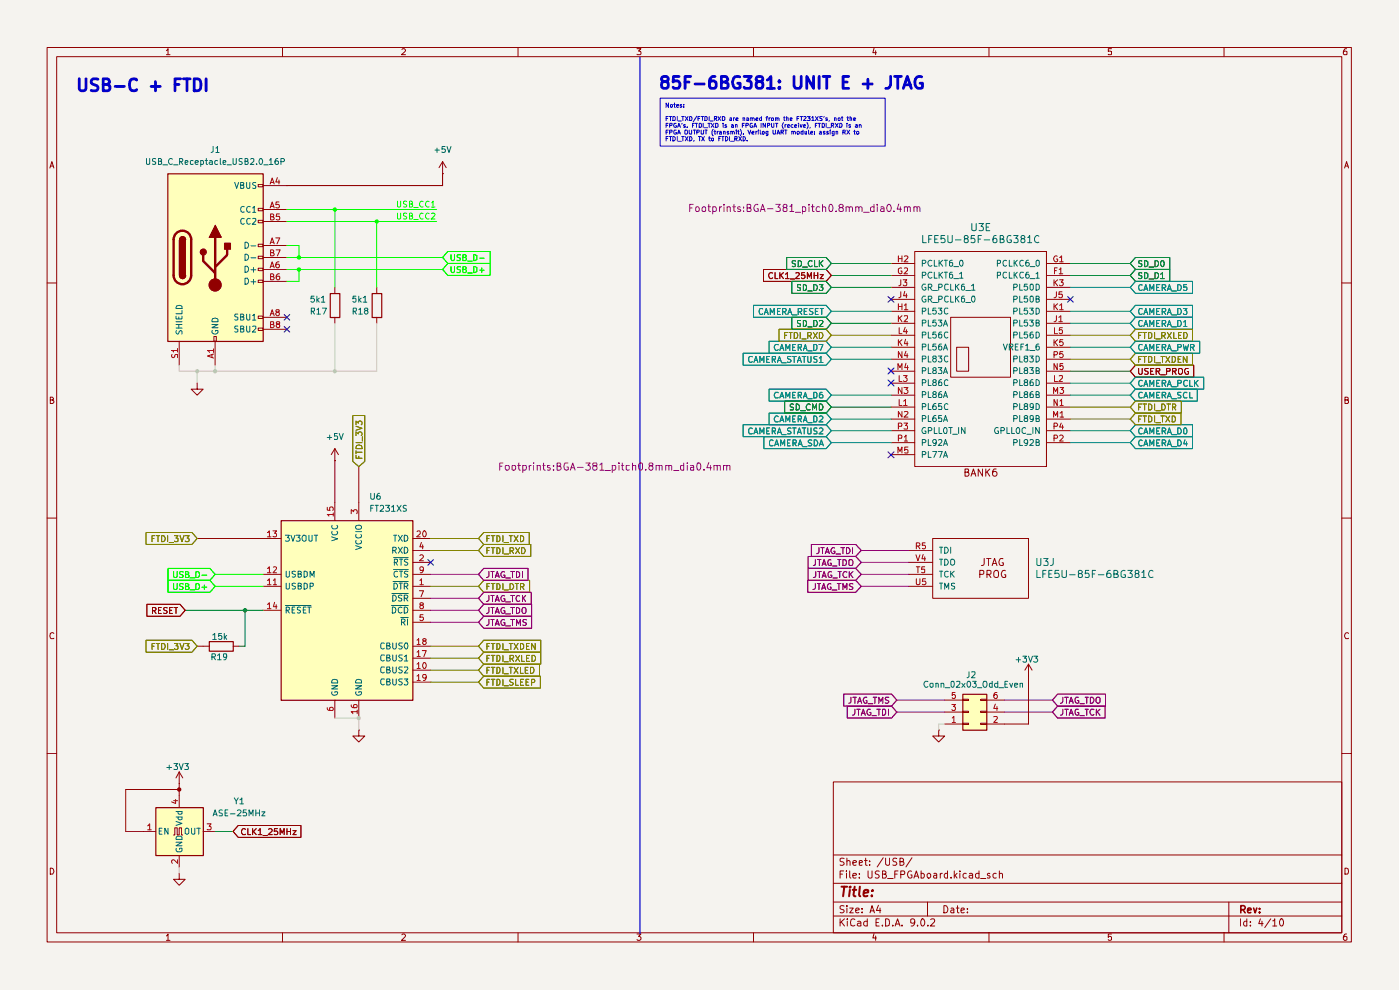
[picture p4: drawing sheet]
<svg xmlns="http://www.w3.org/2000/svg" width="297mm" height="210mm" viewBox="0 0 297 210" stroke-linecap="round" stroke-linejoin="round" font-family="sans-serif">
<path d="M0 0h296.7v209.9h-296.7z" fill="#f5f3ef"/>
<g fill="none" stroke="#910000" stroke-width=".21">
<path d="M10 10.1h276.7v189.7h-276.7zM12 12h272.6v185.9h-272.6zM35.3 10.8l.3-.5v1.3M35.3 11.6h.8M59.9 10.1v1.9M85.3 10.5l.1-.2h.4l.2 .5-.8 .8h.8M109.9 10.1v1.9M135.1 10.3h.9l-.5 .5 .4 .1 .1 .5-.2 .2-.7-.1M159.9 10.1v1.9M185.4 10.2l-.2 1h.7M185.8 10.8v.8M209.8 10.1v1.9"/>
<path d="M235.8 10.3h-.7v.6h.7v.6h-.7M259.7 10.1v1.9M285.7 10.3l-.5 .1-.1 .3-.1 .7 .2 .2 .5-.1v-.6l-.5-.1-.2 .3M10.6 35.6l.4-1.3 .4 1.3M10.7 35.2h.6M285.2 35.6l.5-1.3 .4 1.3M285.4 35.2h.6M10 60h2M284.6 60h2.1M10.7 84.8h.5l.1-.3-.2-.3h-.4v1.4h.5l.2-.3v-.2l-.3-.3M285.3 84.8h.6l.1-.4-.7-.2v1.4h.5l.2-.1 .1-.4-.4-.3M10 109.9h2"/>
<path d="M284.6 109.9h2.1M11.4 134.4l-.2-.2-.5 .2-.1 .4 .2 .7 .6-.1M286.1 134.4a.58 .58 0 0 0-.8 .1 .58 .58 0 0 0 .1 .8l.1 .2 .6-.1M10 159.9h2M284.6 159.9h2.1M176.8 165.9h107.8v32h-107.8zM10.7 184.1a.71 .71 0 0 1 .7 .5 .71 .71 0 0 1-.2 .8h-.5zM35.3 198.5l.3-.4v1.4M35.3 199.5h.8M59.9 197.9v1.9M85.3 198.3l.1-.2h.4l.2 .4-.8 1h.8M109.9 197.9v1.9"/>
<path d="M135.1 198.1h.9l-.5 .5h.2l.3 .3v.3l-.3 .3h-.4l-.2-.2M159.9 197.9v1.9M176.8 194.3h107.8M176.8 191.3h107.8M176.8 187.4h107.8M176.8 181.4h107.8M178.2 194.9v1.5M178.2 185.4h.5M178.5 195.6l.7 .8M179 184.7h-.8v1.6M179.1 192.2a.64 .64 0 0 0-.9 .1v.4l.7 .3 .2 .4a.6 .6 0 0 1-.9 .1M179.1 182.1a.64 .64 0 0 0-.9 .1v.4l.7 .3 .2 .4a.6 .6 0 0 1-.9 .2"/>
<path d="M179.2 194.9l-1 .8M179.6 184.7v.2M179.6 185.3v1M179.7 192.1v.2M179.7 182.7v-.1a.36 .36 0 0 1 .6 .2v.8M179.7 182v1.6M179.7 192.6v1M179.7 194.9v.2M179.7 195.4v1M180.3 192.6h.7l-.7 1h.7M180.3 184.7v1.3l.2 .3M180.9 185.8l.8-.2-.1-.3h-.4l-.3 .1 .1 .8h.6"/>
<path d="M180.9 183l.8-.1-.1-.3-.4-.1-.3 .3 .1 .7h.6M181.4 195.1a.59 .59 0 0 0-.8-.1 .59 .59 0 0 0-.2 .7l.1 .6 .4 .1 .5-.1M181.5 193.1l.8-.1-.1-.3-.4-.1-.3 .3v.6l.3 .1 .4-.1M181.9 195.5h.6l.1 .9M182.3 186.1v.2M182.3 185.3v.1M182.3 183l.7-.1-.2-.4-.5 .1v.9h.6M182.6 195.7l-.5 .1-.2 .3 .2 .3 .5-.1M182.9 193.5v.1M182.9 192.7v.2M183.4 182.5h.6M183.6 182v1.5l.4 .1"/>
<path d="M184 195.5h-.6l-.2 .7a.52 .52 0 0 0 .8 .1M184 194.9v1.5M184.1 184.7v1.2l.4 .4 .5-.2v-1.4M184.5 183.4v.2M184.5 182.6v.2M184.6 193.6l.4-1.5 .5 1.5M184.7 193.2h.7M185.4 198l-.2 1h.7M185.8 198.5v1M185.8 195.7h.6M186.4 192l-.5 1.1h1M186.5 194.9h-.7v1.5h.7"/>
<path d="M186.5 184.8l-.6-.1-.2 .3 .1 .4 .5 .1 .2 .3-.2 .5-.6-.1M186.7 192.6v1M187.2 196.3v.1M187.2 185.4h.6l.2-.4-.3-.3h-.5v1.6h.6a.45 .45 0 0 0 .3-.5 .45 .45 0 0 0-.4-.4M187.4 181.9l-1.3 2M187.9 194.9h.3a.89 .89 0 0 1 .3 1.4l-.6 .1zM187.9 182v1.3a.46 .46 0 0 0 .4 .3 .46 .46 0 0 0 .4-.3v-1.3M188.3 186.4h1.2M189.4 196.3v.1M189.8 185.4h.5M189.9 196.4l.5-1.5 .5 1.5M190 196h.8"/>
<path d="M190.2 182.1l-.5-.1-.3 .4 .3 .4h.3l.2 .2v.3l-.2 .3-.6-.1M190.5 184.7h-.7v1.6M190.9 182.8l.6-.1 .2-.2-.1-.3-.7-.2v1.6h.5l.4-.3v-.3l-.2-.2h-.3M191.1 185.5l.8-.1v-.6l-.8-.1v1.6M191.3 196.3v.1M193.4 184.8a.5 .5 0 0 0-.8 .3 .67 .67 0 0 0 0 .8 .67 .67 0 0 0 .9 .2v-.5h-.3M193.5 181.9l-1.3 2M193.9 186.3l.5-1.6 .5 1.6M194.1 195.6l-.4 .2-.5-.1 .1-.7 .4-.1 .3 .2a.92 .92 0 0 1-.7 1.3M194.1 185.8h.6M194.6 196.3v.1M195.4 185.3h.4l.3 .2-.1 .6-.2 .2-.4-.1"/>
<path d="M195.4 184.7v1.6M195.5 195l.2-.1a.82 .82 0 0 1 .5 .8 .82 .82 0 0 1-.5 .7 1.1 1.1 0 0 1-.2-1.4zM196.7 185.5l.2-.2h.3l.2 .2v.4l-.2 .4-.4-.2zM196.8 191.3v3M196.8 196.3v.1M197.4 195.1l.6-.2 .3 .4-.9 1.1h.9M198.1 185.3h.4l.2 .1v.9M198.7 185.6l-.5 .1-.2 .2 .2 .4 .5-.1M199.5 185.3v1M199.9 185.3l-.4 .2M200.2 192.1a.77 .77 0 0 1 .9 .8 .77 .77 0 0 1-.9 .7zM201 185.3h-.4l-.3 .2 .1 .6 .2 .2 .4-.1"/>
<path d="M201 184.7v1.6M201.8 192.7h.5l.1 .9M201.8 186.1v.2M202.4 193h-.6l-.1 .3 .1 .3 .6-.1M202.4 184.7v1.6M202.6 185.7l.4 .6M202.9 192.6h.6M203 185.3l-.6 .5M203.1 192.1v1.4l.4 .1M203.6 184.7v.2M203.6 185.3v1M203.9 193.1l.7-.1v-.3l-.6-.1-.1 .3v.6l.1 .1 .6-.1"/>
<path d="M205 185.3h-.4l-.3 .2 .1 .6 .2 .2 .4-.1M205.2 193.5v.1M205.2 192.7v.2M205.7 185.3h.4l.2 .1v.9M206.3 185.6l-.5 .1-.2 .2 .2 .4 .5-.1M207.7 185.3a.52 .52 0 0 0-.8 .2l.2 .7h.6M207.7 184.7v1.6M208 186.4h1.1M209.8 197.9v1.9M210 185.3h-.4l-.1 .1 .1 .4 .5 .1-.1 .3h-.5M211.3 185.3h-.4l-.2 .2v.6l.2 .2 .4-.1M212 185.4l.3-.1 .4 .1v.9"/>
<path d="M212 184.7v1.6M235.8 198.1h-.7v.7l.2-.2 .5 .2-.1 .6-.4 .1-.2-.2M259.7 197.9v1.9M260.7 191.3v6.6M263.1 194.9v1.5M264.5 195.5l-.4-.1-.3 .3v.5l.3 .2 .4-.1M264.5 194.9v1.5M265.3 196.3v.1M265.3 195.5v.2M267.4 194.9l-.4 1h1M267.7 195.4v1M269.6 194.9l-1.3 1.9"/>
<path d="M270 195.3h.2l.2-.4v1.5M270 196.4h.8M271.6 195.1l.2-.2a.89 .89 0 0 1 .3 1.4l-.2 .1a.87 .87 0 0 1-.3-1.3zM285.3 184.1l.7 .2 .1 .6-.3 .5h-.5zM285.7 198.1l-.5 .1-.1 .3-.1 .7 .2 .3 .5-.2v-.6l-.5-.1-.2 .3"/>
</g>
<path d="M263.2 193l.8-.1 .2-.3-.1-.3-.3-.2h-.6v1.5M263.7 193l.5 .6M264.7 193.1l.7-.1-.1-.3-.4-.1-.2 .3 .1 .6h.5M265.9 192.6l.4 1 .3-1M267.2 193.5v.1M267.2 192.7v.2" fill="none" stroke="#910000" stroke-width=".34"/>
<path d="M178.5 188.1h1.2M179.1 188.1l-.2 2M180.3 188.8l-.2 1.3M180.4 188.1l-.2 .1h.3l-.1-.1-.1 .2M180.9 188.8h.8M181.3 188.1l-.2 1.7v.2l.4 .1M182.4 188.1l-.2 1.7 .3 .3M183.3 189.4l.9-.1v-.5a.67 .67 0 0 0-.9 .2v1h.7M185 189.9v.2M185.1 188.8l.1 .1h-.2l.1-.1-.1 .2" fill="none" stroke="#910000" stroke-width=".42"/>
<g fill="#ffb">
<path d="M35.6 36.8h20.2v35.6h-20.2z"/>
<path d="M59.6 110.4h27.9v38.1h-27.9z"/>
<path d="M33 171.3h10.1v10.1h-10.1z"/>
<path d="M204.2 147.2h5.1v7.7h-5.1z"/>
</g>
<path d="M54.8 39.1h1v.5h-1zM54.8 44.2h1v.5h-1zM54.8 46.7h1v.5h-1zM54.8 51.8h1v.5h-1zM54.8 54.4h1v.5h-1zM54.8 56.9h1v.5h-1zM54.8 59.4h1v.5h-1zM45.4 71.4h.5v1h-.5zM54.8 67.1h1v.5h-1zM54.8 69.6h1v.5h-1z" fill="none" stroke="#910000" stroke-width=".21"/>
<path d="M35.6 36.9h20.2v35.5h-20.2z" fill="none" stroke="#910000" stroke-width=".25"/>
<path d="M36.8 50.8v7.6" fill="none" stroke="#910000" stroke-width=".51"/>
<path d="M38 50.8h1.3v7.6h-1.3z" fill="#910000"/>
<path d="M38.1 50.8h1.2v7.7h-1.2zM38.1 50.8a.64 .64 0 0 1 .6-.6 .64 .64 0 0 1 .7 .6" fill="none" stroke="#910000" stroke-width=".25"/>
<path d="M38.3 50.4a.63 .63 0 0 1 .7-.1 .63 .63 0 0 1 .4 .5h-1.3z" fill="#910000"/>
<path d="M38.1 50.8a.64 .64 0 0 1 .6-.6 .64 .64 0 0 1 .7 .6M38.1 58.5a.64 .64 0 0 0 .6 .6 .64 .64 0 0 0 .7-.6" fill="none" stroke="#910000" stroke-width=".25"/>
<path d="M36.8 50.8a1.86 1.86 0 0 1 1.9-1.9 1.86 1.86 0 0 1 1.9 1.9M36.8 58.4a1.86 1.86 0 0 0 1.9 1.9 1.86 1.86 0 0 0 1.9-1.9" fill="none" stroke="#910000" stroke-width=".51"/>
<path d="M38.1 58.5h1.3a.64 .64 0 0 1-.7 .6 .64 .64 0 0 1-.6-.6z" fill="#910000"/>
<path d="M38.1 58.5a.64 .64 0 0 0 .6 .6 .64 .64 0 0 0 .7-.6" fill="none" stroke="#910000" stroke-width=".25"/>
<path d="M40.6 50.8v7.6" fill="none" stroke="#910000" stroke-width=".51"/>
<circle cx="43.1" cy="53.4" r=".64" fill="#910000"/>
<circle cx="43.1" cy="53.5" r=".64" fill="none" stroke="#910000" stroke-width=".25"/>
<path d="M45.7 47.8l1.2 2.5h-2.5z" fill="#910000"/>
<path d="M45.7 47.8l1.2 2.5h-2.5z" fill="none" stroke="#910000" stroke-width=".25"/>
<path d="M43.1 54.1v1.3l2.5 2.5M45.6 50.3v10.2M48.2 52.8v1.3l-2.6 2.5" fill="none" stroke="#910000" stroke-width=".51"/>
<circle cx="45.6" cy="60.5" r="1.31" fill="#910000"/>
<circle cx="45.6" cy="60.5" r="1.31" fill="none" stroke="#910000" stroke-width=".21"/>
<path d="M47.6 51.6h1.3v1.2h-1.3z" fill="#910000"/>
<path d="M47.6 51.6h1.3v1.3h-1.3zM70.1 62.3h2v5.1h-2zM79 62.3h2v5.1h-2zM59.6 110.4h28v38.1h-28zM44.4 136.1h5.1v2h-5.1zM204.3 147.3h5v7.6h-5zM33.1 171.3h10v10.2h-10z" fill="none" stroke="#910000" stroke-width=".25"/>
<g fill="none" stroke="#910000" stroke-width=".21">
<path d="M55.8 39.4h5.1M93.9 36.8h.1M93.9 34.3l-.8 1.3M93.9 34.3l.8 1.3M93.9 34.3v2.5M55.8 44.4h5.1M55.8 47h5.1M55.8 52.1h5.1M55.8 54.6h5.1M55.8 57.1h5.1M55.8 59.7h5.1M162 57.1h13.3l1.1 1.3-1.1 1.3h-13.3z"/>
<path d="M163.9 57.9a.59 .59 0 0 0-.8 .5 .59 .59 0 0 0 .7 .6l.1-.1M164.4 57.8v1.3h.6M165.4 57.8v1.3M165.6 58.3l.6 .8M166.2 57.8l-.8 .7M166.6 58.2l.4-.4v1.3M166.6 59.1h.8M167.6 59.2h1M168.8 57.9l.5-.1 .3 .4-.9 .9h.9M170.7 57.8h-.6l-.1 .6 .6-.1 .2 .2v.3l-.3 .3h-.3l-.2-.2M171.3 59.1v-1.3l.4 1 .4-1v1.3M172.7 57.8v1.3"/>
<path d="M172.7 58.4h.8M173.5 57.8v1.3M174 58.3h.7l-.7 .8h.7M189.1 58.4h5M189.1 55.9h5M194.1 53.3h27.9v45.7h-27.9zM222 58.4h5.1M222 55.9h5.1M38 72.4v5.1M45.6 72.4v5.1M55.8 67.3h5.1M55.8 69.8h5.1"/>
<path d="M71 61v1.2M71 67.3v1.3M79.9 61v1.2M79.9 67.3v1.3M189.1 61h5M189.1 63.5h5M189.1 66h5M189.1 68.6h5M189.1 71.1h5M189.1 73.7h5M189.1 76.2h5M189.1 78.7h5"/>
<path d="M201.7 67.3h12.7v12.7h-12.7zM202.9 73.7h2.6v5h-2.6zM222 61h5.1M222 63.5h5.1M222 66h5.1M222 68.6h5.1M222 71.1h5.1M222 73.7h5.1M222 76.2h5.1M222 78.7h5.1M240.9 77.5h12.3v2.5h-12.3l-1.1-1.3zM241.6 78.1v1.1l.2 .2 .4-.1 .1-.1v-1.1"/>
<path d="M243.6 78.1h-.6l-.2 .2 .3 .4 .4 .1v.5h-.7M244.1 78.7h.4M244.8 78.1h-.7v1.3h.7M245.3 78.7h.6l.1-.4-.1-.2h-.6v1.3M245.6 78.7l.4 .7M246.2 79.5h1M247.5 78.7h.7v-.6h-.7v1.3M248.8 78.7h.5l.2-.4-.2-.2h-.5v1.3M249.1 78.7l.4 .7M250 78.3l.2-.2h.4a.8 .8 0 0 1-.1 1.3h-.2l-.3-.2zM252.1 78.1h-.6a.66 .66 0 0 0-.2 .9 .66 .66 0 0 0 .8 .3v-.5h-.2M41.8 81.3v1.2h1.3l-1.3 1.3-1.2-1.3h1.2"/>
<path d="M41.8 81.3h.1M71 97.7h.1M71 95.2l-.7 1.2M71 95.2l.8 1.2M71 95.2v2.5M76.1 99v11.4M189.1 81.3h5M189.1 83.8h5M189.1 86.4h5M189.1 88.9h5M189.1 91.4h5M189.1 93.9h5"/>
<path d="M189.1 96.4h5M208.4 99.5v1.5l-.9-1.5v1.5M209.1 99.5v1.5M210 99.5l-.9 .8M211.3 99.5h-.4a1 1 0 0 0 0 1.5l.5-.2 .1-.5-.3-.3-.5 .1-.1 .2M222 81.3h5.1M222 83.8h5.1M222 86.4h5.1M222 88.9h5.1M222 91.4h5.1M222 93.9h5.1M41.8 114.2h17.8"/>
<path d="M71 106.6v3.8M87.5 114.2h3.9M87.5 116.8h3.9M87.5 119.3h3.9M192.8 116.8h5.1M192.8 119.3h5.1M197.9 114.2h20.3v12.7h-20.3zM204.7 100.2l.7-.1v-.6h-.7v1.5h.6a.45 .45 0 0 0 .3-.4 .45 .45 0 0 0-.4-.4M206 101l.5-1.5 .5 1.5M206.2 100.5h.7M208.8 118.4v1.1a.46 .46 0 0 1-.6 .5M209.3 118.4h.9"/>
<path d="M209.4 100.1l.6 .9M209.7 118.4v1.6M210.5 120l.5-1.6 .5 1.6M210.7 119.5h.6M212.8 118.5l-.1-.1a.74 .74 0 0 0-.8 .9 .74 .74 0 0 0 1 .6v-.5h-.3M31.2 128.2h7l1.1 1.3-1.1 1.2h-7zM32.3 129.5h.6l.2-.2-.1-.4h-.7v1.2M32.7 129.5l.4 .6M33.6 129.5h.4M34.2 128.9h-.6v1.2h.6M35.5 128.9a.48 .48 0 0 0-.8 .2l.1 .3 .5 .1 .2 .3-.3 .3-.5-.1M36 129.5h.4"/>
<path d="M36.6 128.9h-.6v1.2h.6M36.9 128.9h.8M37.3 128.9v1.2M41.8 137.1h2.6M49.4 137.1h1.3M55.8 121.8h3.8M55.8 124.4h3.8M55.8 129.5h3.8M87.5 121.8h3.9M87.5 124.4h3.9M87.5 129.5h3.9M87.5 126.9h3.9"/>
<path d="M87.5 132h3.9M87.5 137.1h3.9M87.5 139.6h3.9M192.8 121.8h5.1M192.8 124.4h5.1M207.9 121.8h.7l.1-.6-.3-.2h-.5v1.5M209.4 121.8h.7l.1-.6-.2-.2h-.6v1.5M209.7 121.8l.5 .7M210.9 121.2a.49 .49 0 0 1 .6-.2 .49 .49 0 0 1 .3 .5v.8l-.6 .2a.91 .91 0 0 1-.3-1.3zM213.3 121.1l-.1-.1a.74 .74 0 0 0-.8 .8 .74 .74 0 0 0 1 .6v-.5h-.3M71 148.5v3.8M76.1 154.9v1.2h1.3l-1.3 1.3-1.3-1.3h1.3"/>
<path d="M76.1 154.9h.1M76.1 148.5v3.8M87.5 142.2h3.9M87.5 144.7h3.9M199.1 154.9v1.2h1.3l-1.3 1.3-1.2-1.3h1.2M199.1 154.9h.1M200.4 153.6h3.8M200.4 151h3.8M200.4 148.5h3.8M204.2 153.4h1.3v.3h-1.3zM204.2 150.9h1.3v.2h-1.3zM204.2 148.3h1.3v.3h-1.3z"/>
<path d="M208 153.4h1.3v.3h-1.3zM208 150.9h1.3v.2h-1.3zM208 148.3h1.3v.3h-1.3zM209.3 151h3.8M209.3 148.5h3.8M218.2 143.4h.1M218.2 140.9v12.7h-8.9M218.2 140.9l-.8 1.3M218.2 140.9l.7 1.3M36.8 177.1h.3v-1.5h.5v1.5h.4v-1.5h.5v1.5h.3M38 166.2h.1M38 163.7v7.6"/>
<path d="M38 167.5h-11.3v8.9h6.3M38 163.7l-.7 1.3M38 163.7l.8 1.3M43.1 176.4h2.5M50.5 175.1h13.3v2.5h-13.3l-1.1-1.2zM52.1 175.9a.58 .58 0 0 0-.8 .2 .58 .58 0 0 0 .1 .8l.1 .1h.6M52.6 175.8v1.2h.6M53.6 175.8v1.2M53.8 176.4l.6 .6M54.4 175.8l-.8 .7M54.8 176.2l.4-.4v1.2M54.8 177h.7"/>
<path d="M55.8 177.2h.9M57 175.9l.1-.1h.4l.2 .4-.8 .8h.8M58.8 175.8h-.5l-.1 .6h.6v.6h-.6M59.4 177v-1.2l.5 .9 .4-.9v1.2M60.9 175.8v1.2M60.9 176.4h.7M61.6 175.8v1.2M62.1 176.2h.7l-.7 .8h.7M38 185.3v1.2h1.3l-1.3 1.3-1.2-1.3h1.2M38 185.3h.1M38 181.4v2.6"/>
</g>
<g fill="none" stroke="#b90000" stroke-width=".21">
<path d="M57.3 39l.4-1.2 .5 1.2M57.5 38.7h.6M58.8 37.7l-.3 .9h.9M59.2 38.2v.8M57.3 44.1l.4-1.3 .5 1.3M57.3 51.7l.4-1.2 .5 1.2M57.3 56.8l.4-1.3 .5 1.3M57.4 46l.6-.1v-.4l-.6-.1v1.3h.5l.3-.5-.4-.2M57.4 53.6l.6-.1v-.4l-.6-.1v1.3h.5l.3-.5-.4-.2M57.4 58.7l.6-.1v-.4l-.6-.1v1.3h.5l.3-.5-.4-.2M57.5 43.8h.6M57.5 51.4h.6"/>
<path d="M57.5 56.5h.6M58.5 50.5h.9l-.6 1.2M58.6 53h.8l-.6 1.3M59.2 42.8h-.6l-.1 .6h.7v.6h-.7M59.2 55.5a.57 .57 0 0 0-.7 .5v.6l.3 .2 .4-.1v-.7h-.5l-.2 .2M59.3 45.4h-.6l-.1 .6 .7-.1a.48 .48 0 0 1 0 .7 .48 .48 0 0 1-.7 0M59.3 58.1a.57 .57 0 0 0-.7 .5v.5l.2 .3 .5-.1v-.7h-.5l-.2 .2M190.6 54.3v1.2M190.6 54.9h.7M191.1 59.4v1.1l-.4 .1M191.3 56.9l-.3-.1-.4 .3v.6l.4 .4 .3-.2v-.4h-.2M191.3 54.3v1.2"/>
<path d="M191.6 59.4h.8l-.5 .5h.5v.6l-.2 .1h-.4l-.2-.1M191.9 54.4l.5-.1 .2 .3-.8 .9h.8M191.9 56.9h.6v.4l-.7 .8h.7M223.6 59.4v1.2M223.7 57.4h.4M223.8 59.9l.6 .7M224.3 54.4l-.2-.1a.64 .64 0 0 0-.6 .6 .64 .64 0 0 0 .6 .6l.3-.1v-.5h-.3M224.3 56.8h-.6v1.3M224.4 59.4l-.8 .6M224.7 57.1l.3-.3v1.3M224.7 58.1h.8M224.8 54.6l.4-.3v1.2"/>
<path d="M224.8 59.4h.8l-.5 .5 .5 .1v.4l-.3 .2h-.3l-.2-.1M224.8 55.5h.8M36.5 75.2l-.1 .4 .3 .3 .3-.1 .3-.6h.3l.1 .7M37.7 74.3h-1.3l.4 .4M37.7 73.9v.8M45 75.2v.6M45.3 75.1l-1.3 .4 1.3 .4M45.3 74.3h-1.3l.4 .5M45.3 74v.8M57.3 67l.4-1.3 .5 1.3M57.4 68.8l.6-.1v-.5h-.6v1.3h.5l.3-.4-.4-.3M57.5 66.5h.6"/>
<path d="M58.8 66.2l-.3-.2 .1-.2 .6-.1v.4l-.4 .1-.3 .3v.2l.3 .3h.2l.3-.3v-.2l-.3-.3M58.8 68.7l-.2-.2 .1-.2 .6-.1v.5h-.5l-.2 .3v.3l.2 .2h.3l.3-.2v-.3l-.3-.3M190.5 78.4v-1.3l.4 .9 .4-.9v1.3M190.6 64.4v1.3M190.6 67v1.2M190.6 72.1v1.2M190.6 65h.7M190.8 69.5v1.3h.5M190.8 79.7v1.2h.5M190.8 67.5l.5 .7M190.8 72.6l.5 .7M191.1 61.9v1.1l-.4 .2"/>
<path d="M191.3 74.6v1.3l-.7-1.3v1.3M191.3 64.4v1.3M191.3 67l-.7 .6M191.3 72.1l-.7 .6M191.7 79.7h.7l-.4 .4 .4 .2v.4l-.2 .2h-.3l-.2-.1M191.9 64.8l.3-.4v1.3M191.9 67.1l.5-.1 .1 .5-.7 .7h.7M191.9 65.7h.7M191.9 61.8l-.2 .9h.7M192 69.4l-.3 1h.8M192.1 72l-.2 .9h.7M192.2 74.5l-.3 .9h.7"/>
<path d="M192.2 77l-.3 1h.8M192.3 62.3v.9M192.3 69.9v.9M192.4 72.5v.8M192.4 75v.9M192.5 77.6v.8M223.6 75.3h.5l.3-.3-.2-.4h-.6v1.3M223.6 64.4v1.3M223.6 72.1v1.2M223.7 69.5v1.3h.7M223.7 79.7v1.2h.7M223.8 64.9l.6 .8"/>
<path d="M223.8 72.6l.6 .7M224.1 61.9v.9l-.2 .3-.3 .1M224.1 67l-.1 1.1-.4 .1M224.3 77.1v1.3l-.7-1.3v1.3M224.4 64.4l-.8 .7M224.4 72.1l-.8 .6M224.6 67.3l.4-.3v1.2M224.6 68.2h.8M224.7 79.8l.6-.1 .1 .5-.8 .7h.8M224.8 64.8l.4-.4v1.3M224.8 65.7h.8M225.3 61.9h-.6l-.1 .6 .7-.1v.7l-.4 .1-.3-.2"/>
<path d="M225.4 69.5h-.6l-.1 .6 .2-.2h.3l.2 .2v.5l-.2 .2h-.3l-.2-.2M225.5 72.1h-.6l-.1 .5 .2-.1h.3l.3 .2v.4l-.3 .2h-.3l-.2-.1M225.5 74.6h-.6l-.1 .6 .2-.2h.3l.3 .3v.3l-.3 .3h-.3l-.2-.2M225.5 77.1h-.6v.6l.1-.1h.5v.7l-.5 .1-.1-.2M190.5 96.1v-1.3l.4 1 .4-1v1.3M190.6 90.4h.7v-.6l-.7-.1v1.3M190.6 93h.7v-.6l-.7-.1v1.3M190.8 84.8v1.2h.5M191.3 82.2v1.3l-.7-1.3v1.3M191.3 87.3v1.2l-.7-1.2v1.2M191.7 85.1l.4-.3v1.2M191.7 86h.7"/>
<path d="M191.8 82.2h.8l-.4 .4 .4 .3v.3l-.2 .3h-.5l-.1-.2M191.8 89.7h.7l-.4 .6 .4 .1v.5h-.7M191.9 87.4l.5-.1 .2 .3-.8 .9h.8M191.9 92.7l.3-.4v1.3M191.9 93.6h.6M192.6 94.8h-.7v.7l.2-.2 .5 .2-.1 .6-.6-.1M223.5 83.5v-1.3l.4 .9 .5-.9v1.3M223.5 88.5v-1.2l.4 .8 .5-.8v1.2M223.6 90.4h.6l.2-.4-.3-.3h-.5v1.3M223.6 93h.6l.2-.5-.3-.2h-.5v1.3M224.3 84.8v1.2l-.7-1.2v1.2M224.8 92.5l.2-.2h.3l.3 .2-.1 .4-.7 .7h.8"/>
<path d="M224.9 82.2h.7l-.4 .4 .4 .3v.3l-.2 .3h-.4l-.1-.2M224.9 85.1l.3-.3v1.2M224.9 87.6l.4-.3v1.2M224.9 86h.7M224.9 88.5h.7M225.1 89.7l-.3 .9h.8M225.4 90.2v.8M56.7 112.9l.4-.3v1.3M56.7 113.9h.8M57.9 112.6h.8l-.4 .5 .3 .1v.6h-.7M69.4 107.6v.6l.6 .1-.1-.6 .3-.2 .4 .1v.7M70.7 109.1h-1.3l.4 .4"/>
<path d="M70.7 108.8v.7M74.5 109v-.9l.5 .4 .1-.3h.6v.8M88.5 112.8l.1-.2h.4l.2 .2v.4l-.8 .7h.8M89.1 117.9l.1-.2h.4l.2 .3-.1 .3-.7 .7h.8M89.4 115.1l-.3 .9h.7M89.7 115.6v.8M89.8 112.7a.6 .6 0 0 1 .7 .5 .6 .6 0 0 1-.5 .7l-.3-.5zM194.3 117.7l.4 1.3 .5-1.3M194.4 115.8l.7-.1v-.5l-.7-.1v1.3M194.7 115.8l.5 .6M195.8 117.6l-.2 .9h.7M196.2 118.1v.9"/>
<path d="M196.3 115.1h-.6v.6h.4l.2 .2v.4h-.6M56.7 120.6l.4-.4v1.3M56.7 123.1l.4-.3v1.2M56.7 128.2l.4-.4v1.3M56.7 121.5h.8M56.7 124h.8M56.7 129.1h.8M58 120.3l.4-.1 .3 .4-.8 .9h.8M58 123.1l.3-.3v1.2M58 124h.7M58.3 127.8l-.3 .9h.8M58.6 128.3v.8"/>
<path d="M88.5 135.8l.3-.3v1.2M88.5 138.3l.3-.3v1.3M88.5 136.7h.7M88.5 139.3h.7M89 125.3h.8l-.5 1.3M89.1 123.1l.3-.3v1.2M89.1 124h.7M89.3 128.4l-.2-.2 .1-.3h.5l.1 .3-.6 .2-.1 .2v.3l.2 .2 .4-.1 .1-.1v-.3l-.2-.2M89.6 138h.8l-.5 1.3M89.7 130.4h-.5l-.1 .6 .6-.1 .1 .2v.3l-.2 .3h-.4l-.1-.2M89.8 120.7l-.1 .3h-.5l-.1-.3 .1-.4h.5a.9 .9 0 0 1-.1 1.1l-.4 .1M89.9 136l-.2-.3v-.1h.6v.3l-.4 .1-.2 .2v.3l.2 .2h.3l.2-.2v-.3l-.2-.2"/>
<path d="M194.4 122.8v1l.2 .2h.5l.1-.2v-1M194.4 120.2h.8M194.7 120.2v1.3M196.2 120.2h-.6l-.1 .6 .6-.1 .1 .7h-.7M196.3 122.8h-.6v.6l.6-.1 .1 .2-.1 .5h-.6M69.4 150.1l.1 .4 .3 .2h.8v-.6h-.7v.5l.3 .1M74.5 149.5l.1 .4 .2 .2 .9-.1a.36 .36 0 0 0-.2-.6l-.5 .1v.5l.3 .1M75.8 151h-1.3l.3 .4M75.8 150.6v.8M88.5 140.9l.3-.4v1.3M88.5 143.4l.3-.3v1.3M88.5 141.8h.7"/>
<path d="M88.5 144.4h.7M89.8 140.6a.61 .61 0 0 1 .7 .4 .61 .61 0 0 1-.2 .7 .6 .6 0 0 1-.7-.3 .6 .6 0 0 1 .2-.8zM90.4 143.6l-.1 .2a.42 .42 0 0 1-.6-.1 .42 .42 0 0 1 .1-.6h.5a.76 .76 0 0 1-.5 1.3M201.9 149.4h.8l-.4 .5 .4 .2-.1 .5-.5 .1-.2-.2M202 152.3l.4-.3v1.2M202 153.2h.7M202.6 146.9h-.6v.6l.2-.2 .4 .1v.7l-.4 .1-.2-.2M210.8 152.1l.7-.1 .1 .2-.8 1h.8M211.2 149.4l-.4 .9h.9M211.5 146.9h-.4l-.3 .5v.5l.3 .3 .4-.1v-.7l-.4-.1-.3 .3M211.5 149.9v.8M31.3 175.2l.4-.4v1.2"/>
<path d="M31.3 176h.8M36.8 169.8h.9M37.3 169.6v.8l-.9-.3M43.9 174.8h.9l-.4 .5h.3v.6h-.8M37.7 182.4v.7l-.9-.7-.4 .2 .2 .5"/>
</g>
<g fill="none" stroke="#006665" stroke-width=".21">
<path d="M49.8 38.7l.4 1.3 .4-1.3M51.1 39.3l.5-.1v-.4l-.5-.1v1.3h.5l.1-.1v-.4l-.2-.2M52.3 38.7v1l.3 .3 .4-.1v-1.2M54.3 38.8l-.5-.1-.2 .2 .1 .3 .6 .3v.4h-.7M51.8 43.9l-.2-.1a.65 .65 0 0 0-.6 .6 .65 .65 0 0 0 .6 .6h.2M51.8 46.4h-.1a.61 .61 0 0 0-.6 .3 .61 .61 0 0 0 0 .7l.4 .2 .3-.2M52 51.4a.65 .65 0 0 1 .7 .6 .65 .65 0 0 1-.7 .7zM52 53.9a.65 .65 0 0 1 .7 .7 .65 .65 0 0 1-.7 .6zM52 56.5h.5a.72 .72 0 0 1 .2 .8 .72 .72 0 0 1-.7 .4zM52 59h.5a.72 .72 0 0 1 .2 .8 .72 .72 0 0 1-.7 .5zM53.1 43.9l-.3-.1a.65 .65 0 0 0-.5 .6 .65 .65 0 0 0 .5 .6h.3M53.1 46.4h-.1a.61 .61 0 0 0-.7 .3 .61 .61 0 0 0 .1 .7l.3 .2 .4-.2"/>
<path d="M53.3 52.2h1M53.3 54.7h1M53.3 57.2h1M53.3 59.8h1M53.6 44.1l.3-.3v1.2M53.6 46.4h.7v.4l-.8 .8h.8M53.6 45h.7M53.8 56.7v1M53.8 59.3v1M195.7 55.9h.5l.2-.3-.1-.3-.6-.1v1.3M195.7 58.4h.5l.2-.2-.1-.5h-.6v1.3M197.7 55.3a.59 .59 0 0 0-.9 .5 .59 .59 0 0 0 .8 .6l.1-.1"/>
<path d="M197.7 57.8l-.6-.1a.66 .66 0 0 0-.2 .8 .66 .66 0 0 0 .7 .4l.1-.1M198.2 55.2v1.3h.6M198.2 57.7v1.3h.6M199.2 55.2v1.3M199.2 57.7v1.3M199.4 55.7l.6 .8M199.4 58.3l.6 .7M200 55.2l-.8 .7M200 57.7l-.8 .7M200.3 55.2h.7M200.3 57.7h.7M200.7 55.2v1.3"/>
<path d="M200.7 57.7v1.3M202 55.2l-.6 .3v.8l.3 .2 .4-.2-.1-.6h-.5l-.1 .2M202 57.7h-.3l-.3 .3v.8l.3 .2 .4-.2-.1-.5-.3-.1-.3 .2M202.4 56.6h1M202.4 59.1h1M203.5 58.1l.5-.4v1.3M203.5 59h.8M203.7 55.3h.4a.75 .75 0 0 1-.2 1.2 .81 .81 0 0 1-.2-1.2zM211.6 55.9l.6-.1 .1-.5-.7-.1v1.3M211.6 58.4l.6-.1 .1-.5-.7-.1v1.3M213.5 55.3h-.1a.61 .61 0 0 0-.6 .3 .61 .61 0 0 0 .1 .7l.3 .2 .3-.2M213.5 57.8l-.1-.1a.65 .65 0 0 0-.6 .6 .65 .65 0 0 0 .4 .7l.3-.2"/>
<path d="M214.1 55.2v1.3h.6M214.1 57.7v1.3h.6M215.1 55.2v1.3M215.1 57.7v1.3M215.3 55.7l.5 .8M215.3 58.3l.5 .7M215.8 55.2l-.7 .7M215.8 57.7l-.7 .7M217.1 55.3a.58 .58 0 0 0-.8 .5 .58 .58 0 0 0 .8 .6v-.1M217.1 57.8l-.5-.1a.74 .74 0 0 0 .2 1.3l.3-.2M218.2 55.2l-.4 .1-.2 .9 .2 .3h.3l.3-.3v-.3l-.2-.2h-.5l-.1 .2M218.2 57.7l-.4 .1-.2 1 .2 .2h.3l.3-.2v-.4l-.3-.2h-.3l-.2 .2"/>
<path d="M218.5 56.6h1M218.5 59.1h1M219.8 58.1l.3-.4v1.3M219.8 59h.7M219.9 55.3l.3-.1 .3 .3v.7l-.3 .3-.4-.3zM37.3 67.1v.5h1.3v-.5M37.3 69.6h1.3M37.3 68.8h1.3M37.3 68.2h1.3M37.4 70.1l-.1 .5 .3 .3 .3-.2 .4-.6 .3 .2v.6M37.5 64.9h.9l.2 .1v.4h-1.3zM37.9 67.2v.4"/>
<path d="M37.9 68.8v.8M38.6 65.9v.6h-1.3M45 68.8h1.2l-1.2 .7h1.2M45 70.1a.66 .66 0 0 0 .4 .8 .66 .66 0 0 0 .8-.3v-.5h-.5v.2M45.1 67.6h1l.1 .1v.5h-1.2zM50.5 66.6h-.6l-.1 .3 .1 .2 .6 .3v.3l-.2 .2-.5-.1M50.5 69.2h-.6l-.1 .1 .1 .4 .6 .2v.4l-.2 .1h-.5M51.1 67.2h.4l.2-.2-.1-.4h-.5v1.3h.5l.1-.2v-.4l-.2-.1M51.1 69.8h.4l.2-.5-.1-.1h-.5v1.2h.5l.1-.1v-.5h-.2M52.3 66.6v1l.3 .3 .4-.2v-1.1M52.3 69.2v1l.3 .2 .4-.1v-1.1M53.6 67l.3-.4v1.3"/>
<path d="M53.6 69.3l.6-.1 .1 .5-.8 .7h.8M53.6 67.9h.7M195.7 66h.5l.2-.2-.1-.4h-.6v1.2M195.7 68.5h.6l.1-.4-.1-.2h-.6v1.3M195.7 71h.6l.1-.4-.1-.2h-.6v1.3M195.7 73.6h.6l.1-.4-.1-.2h-.6v1.3M195.7 76.1h.6l.1-.4-.1-.2h-.6v1.3M195.7 78.7h.6l.1-.5-.2-.2h-.5v1.2M196.3 60.3h-.5a.66 .66 0 0 0-.2 .8 .66 .66 0 0 0 .7 .4l.1-.5h-.2M196.3 62.8h-.5a.66 .66 0 0 0-.2 .8 .66 .66 0 0 0 .7 .4l.1-.5h-.2M196.9 61h.5l.3-.3-.2-.4h-.6v1.3M196.9 63.5h.5l.3-.3-.2-.4h-.6v1.3"/>
<path d="M196.9 65.4v1.2h.6M196.9 67.9v1.3h.6M196.9 70.4v1.3h.6M196.9 73v1.3h.6M196.9 75.5v1.3h.6M196.9 78v1.2h.6M197.3 61l.4 .6M197.3 63.5l.4 .6M197.9 61.6h1M197.9 64.2h1M198.1 76l-.2-.3 .1-.2h.5v.4l-.4 .1-.2 .3v.2l.2 .3 .4-.1 .1-.2v-.2l-.2-.3M198.1 78.6l-.2-.4 .2-.2 .4 .1v.4l-.4 .1-.2 .2 .1 .4h.5l.1-.4-.2-.2"/>
<path d="M198.5 65.4h-.5l-.1 .6 .2-.2 .4 .1v.6l-.4 .1-.2-.1M198.5 67.9h-.5l-.1 .6 .2-.2 .4 .1v.7l-.4 .1-.2-.2M198.5 70.4h-.5l-.1 .6 .2-.1 .4 .1v.6l-.4 .1-.2-.2M198.5 73h-.5l-.1 .6 .2-.2 .4 .1v.7l-.4 .1-.2-.2M199.1 65.4h.7l-.4 .4 .4 .2-.1 .5-.5 .1-.1-.1M199.1 67.9h.7l-.4 .4 .4 .3-.1 .5-.5 .1-.1-.2M199.1 75.5h.7l-.4 .4 .4 .3-.1 .5-.5 .1-.1-.2M199.1 78h.7l-.4 .5 .4 .2-.1 .5h-.6M199.1 61h.5l.3-.3-.2-.4h-.6v1.3M199.1 63.5h.5l.3-.3-.2-.4h-.6v1.3M199.7 70.4h-.3l-.3 .3v.8l.3 .2 .3-.1v-.6l-.3-.1-.3 .2M199.7 73h-.3l-.3 .2v.9l.3 .2 .3-.1v-.7l-.3-.1-.3 .3"/>
<path d="M200.2 69.2l.4-1.3 .4 1.3M200.2 74.3l.4-1.3 .4 1.3M200.2 79.2l.4-1.2 .4 1.2M200.3 68.7h.6M200.3 73.8h.6M200.3 78.9h.6M201.1 65.4h-.1a.65 .65 0 0 0-.7 .5 .65 .65 0 0 0 .4 .7l.4-.1M201.1 70.5l-.1-.1a.65 .65 0 0 0-.7 .6 .65 .65 0 0 0 .4 .7l.4-.2M201.1 75.6l-.1-.1a.65 .65 0 0 0-.7 .5 .65 .65 0 0 0 .4 .8l.4-.2M201.2 60.4l-.6-.1-.2 .2 .1 .9 .3 .2 .4-.2M201.2 62.9l-.6-.1-.2 .3 .1 .8 .3 .2 .4-.2M201.7 60.3v1.3h.6"/>
<path d="M201.7 62.8v1.3h.6M202.7 60.3v1.3M202.7 62.8v1.3M202.9 60.8l.6 .8M202.9 63.3l.6 .8M203.5 60.3l-.8 .7M203.5 62.8l-.8 .7M204.6 60.3h-.4l-.2 .2v.9l.2 .2 .4-.2v-.6l-.4-.1-.2 .3M204.6 62.8h-.4l-.2 .3v.8l.2 .2 .4-.2v-.6l-.4-.1-.2 .3M204.9 61.6h1M204.9 64.2h1M206.1 60.6l.4-.3v1.3"/>
<path d="M206.1 61.6h.7M206.3 62.8h.4a.82 .82 0 0 1-.3 1.3 .81 .81 0 0 1-.1-1.3zM212.9 73l.4 1.3 .4-1.3M214.1 73.6h.6l.2-.4-.2-.2h-.6v1.3M214.5 73.6l.4 .7M215.1 61h.5l.2-.3-.1-.3-.6-.1v1.3M215.1 63.5h.5l.2-.3-.1-.3-.6-.1v1.3M215.1 66h.5l.2-.2-.1-.4h-.6v1.2M215.1 68.5h.5l.2-.4-.2-.2h-.5v1.3M215.1 71h.5l.2-.4-.2-.2h-.5v1.3M215.1 76.1h.5l.2-.4-.2-.2h-.5v1.3M215.1 78.7h.5l.2-.5-.2-.2h-.5v1.2"/>
<path d="M215.4 73.6h.4M216 73h-.6v1.3h.6M216.3 60.3v1.3h.6M216.3 62.8v1.3h.6M216.3 65.4v1.2h.6M216.3 67.9v1.3h.6M216.3 70.4v1.3h.6M216.3 75.5v1.3h.6M216.3 78v1.2h.6M216.6 73.6h.4M217.2 73h-.6v1.3M217.5 76l-.2-.3 .1-.2h.5v.4l-.4 .1-.2 .3v.2l.2 .3 .4-.1 .1-.2v-.2l-.2-.3"/>
<path d="M217.5 78.6l-.2-.4 .2-.2 .4 .1v.4l-.4 .1-.2 .2 .1 .4h.5l.1-.4-.2-.2M217.6 73.3l.3-.3v1.3M217.6 74.3h.8M217.9 60.3h-.6v.6l.2-.2 .4 .1v.7l-.4 .1-.2-.2M217.9 62.8h-.6v.6l.2-.2 .4 .1v.7l-.4 .1-.2-.2M217.9 65.4h-.6v.6l.2-.2 .4 .1v.6l-.4 .1-.2-.1M217.9 67.9h-.6v.6l.2-.2 .4 .1v.7l-.4 .1-.2-.2M217.9 70.4h-.6v.6l.2-.1 .4 .1v.6l-.4 .1-.2-.2M218.4 65.4h.8l-.4 .4 .4 .2v.5l-.3 .1h-.3l-.2-.1M218.4 67.9h.8l-.4 .4 .4 .2v.5l-.3 .2h-.3l-.2-.2M218.4 75.5h.8l-.4 .4 .4 .2v.5l-.3 .2h-.3l-.2-.2M218.4 78h.8l-.4 .5 .4 .2v.5h-.8"/>
<path d="M218.5 74.3h1M218.7 60.3h.3l.2 .2v.8l-.3 .3-.4-.3v-.8zM218.7 62.8h.3l.2 .3v.7l-.3 .3-.4-.3v-.7zM219.1 70.4h-.3l-.3 .3v.8l.3 .2 .4-.2-.1-.5-.3-.1-.3 .2M219.8 60.3h.4l.3 .2v.7l-.5 .4h-.2zM219.8 63.4h.4l.3-.2-.1-.3-.6-.1v1.3l.7-.2v-.4l-.3-.1M219.8 65.4h.4l.3 .2v.7l-.5 .3h-.2zM219.8 68.5h.4l.3-.4-.2-.2h-.5v1.3l.7-.2v-.4l-.3-.1M219.8 70.4h.4l.3 .3v.7l-.5 .3h-.2zM219.8 75.5h.4l.3 .3v.7l-.5 .3h-.2zM219.8 78.7h.4l.3-.3-.3-.4h-.4v1.2h.7v-.5h-.3M220.4 73h-.4l-.2 .2v.9l.2 .2 .5-.2-.1-.6-.4-.1-.2 .3"/>
<path d="M195.7 81.2h.6l.1-.4-.2-.3h-.5v1.3M195.7 83.7h.6l.1-.4-.2-.2h-.5v1.2M195.7 86.3h.6l.1-.4-.2-.3h-.5v1.3M195.7 88.8h.6l.1-.4-.2-.3h-.5v1.3M195.7 93.9l.6-.1 .1-.3-.2-.3h-.5v1.3M195.7 96.4h.6l.1-.4-.2-.2h-.5v1.2M196.3 90.8a.66 .66 0 0 0-.7 .3 .66 .66 0 0 0 .2 .8h.6v-.5h-.2M196.9 80.5v1.3h.6M196.9 83.1v1.2h.6M196.9 85.6v1.3h.6M196.9 88.1v1.3h.6M196.9 91.4l.7-.1 .1-.4-.3-.2h-.5v1.2"/>
<path d="M196.9 93.2v1.3h.6M196.9 95.8v1.2h.6M197.9 95.8h.8l-.6 1.2M198.1 81.1l-.2-.3 .2-.3 .4 .1v.4l-.4 .1-.2 .3 .1 .4h.5l.1-.4-.2-.3M198.1 83.7l-.2-.4 .2-.2h.4v.5l-.4 .1-.2 .2 .1 .4h.5l.1-.4-.2-.2M198.2 90.7v1.2h.6M198.5 85.6l-.4 .1-.2 .5v.5l.1 .2h.5v-.7l-.4-.1-.2 .3M198.5 88.1a.75 .75 0 0 0-.6 .5 .75 .75 0 0 0 .1 .8h.5l.1-.5-.2-.3h-.3l-.2 .3M198.6 93.8l-.1 .2-.4 .1-.2-.3v-.3l.2-.3 .4 .1 .1 .2-.1 .9-.5 .1M199.1 95.8h.8l-.5 1.2M199.1 93.4l.5-.2 .2 .4-.7 .9h.7M199.2 90.7v1.2h.6"/>
<path d="M199.7 80.5h-.2l-.4 .4v.8l.6 .1v-.7l-.3-.1-.3 .3M199.7 83.1h-.2l-.4 .3v.8l.6 .1v-.6l-.3-.1-.3 .2M199.7 85.6h-.6v.7l.5-.2 .2 .3-.1 .5-.6-.1M199.7 88.1h-.6v.6a.45 .45 0 0 1 .6 .1 .45 .45 0 0 1 0 .6l-.6-.1M200.2 84.3l.4-1.2 .4 1.2M200.2 89.4l.4-1.3 .4 1.3M200.2 94.5l.4-1.3 .4 1.3M200.2 97l.4-1.2 .4 1.2M200.3 84h.6M200.3 89.1h.6M200.3 94.1h.6M200.3 96.7h.6"/>
<path d="M200.5 90.7a.76 .76 0 0 1 .2 1.2h-.3a.8 .8 0 0 1 .1-1.2zM201.1 80.7l-.1-.1a.65 .65 0 0 0-.7 .4 .65 .65 0 0 0 .3 .8l.5-.1M201.1 85.8l-.1-.1a.65 .65 0 0 0-.7 .4 .65 .65 0 0 0 .3 .8l.5-.1M201.3 90.7h.7M201.7 90.7v1.2M202.1 92.1h1M203.4 90.7v1.2M204.7 90.7v1.2l-.7-1.2v1.2M211.8 90.8a.66 .66 0 0 0-.8 .3 .66 .66 0 0 0 .2 .8h.6v-.5h-.2M212.3 91.4l.7-.1 .1-.4-.2-.2h-.6v1.2M213.6 90.7v1.2h.6M214.6 90.7v1.2h.6"/>
<path d="M215.1 81.2h.5l.2-.4-.2-.3h-.5v1.3M215.1 83.7h.5l.2-.4-.2-.2h-.5v1.2M215.1 86.3h.5l.2-.4-.2-.3h-.5v1.3M215.1 88.8h.5l.2-.4-.2-.3h-.5v1.3M215.1 93.9l.6-.1 .1-.3-.2-.3h-.5v1.3M215.6 90.9l.3-.2a.76 .76 0 0 1 .3 1.2h-.4a.82 .82 0 0 1-.2-1zM216.3 80.5v1.3h.6M216.3 83.1v1.2h.6M216.3 85.6v1.3h.6M216.3 88.1v1.3h.6M216.3 93.2v1.3h.6M217.5 81.1l-.2-.3 .2-.3 .4 .1v.4l-.4 .1-.2 .3 .1 .4h.5l.1-.4-.2-.3"/>
<path d="M217.5 83.7l-.2-.4 .2-.2h.4v.5l-.4 .1-.2 .2 .1 .4h.5l.1-.4-.2-.2M217.5 86.2l-.2-.3 .2-.3 .4 .1v.4l-.4 .1-.2 .2 .1 .5h.5l.1-.5-.2-.2M217.5 88.7l-.2-.3 .2-.3 .4 .1v.4l-.4 .1-.2 .3 .1 .4 .5-.1a.36 .36 0 0 0-.1-.6M217.6 90.8l-.3-.1-.5 .3v.7l.3 .2h.5M217.8 92.1h1M218 93.8l-.1 .2-.4 .1-.2-.3v-.3l.2-.3 .4 .1 .1 .2-.2 .9-.4 .1M218.5 93.4l.2-.2 .4 .1 .1 .5-.8 .7h.8M219.1 80.5h-.2l-.4 .4v.8h.7l-.1-.6-.3-.1-.3 .3M219.1 83.1h-.2l-.4 .3v.8h.7l-.1-.5-.3-.1-.3 .2M219.1 90.7v1.2M219.2 86.2l-.3 .2h-.3l-.1-.6 .3-.2 .4 .2v.8l-.3 .3h-.3M219.2 88.7l-.3 .3-.3-.1-.1-.6 .3-.2 .4 .2v.9l-.3 .2h-.3"/>
<path d="M219.8 80.5h.2l.5 .4v.6l-.3 .3h-.4zM219.8 83.7h.4l.3-.2-.3-.4h-.4v1.2l.7-.1v-.4l-.3-.1M219.8 85.6h.2l.5 .3v.7l-.3 .3h-.4zM219.8 88.8h.4l.3-.2-.3-.5h-.4v1.3l.7-.1v-.4l-.3-.1M219.8 93.8h.5l.2-.3-.3-.3h-.4v1.3h.6l.1-.5-.3-.2M220.5 90.7v1.2l-.8-1.2v1.2M60.5 113.5h.9l-.4 .5h.2l.2 .3-.1 .4h-.8M61.7 113.5l.4 1.3 .5-1.3M62.8 113.5h.9l-.5 .5 .4 .1v.6h-.8M64.2 113.7l.2-.2 .5 .2v.9l-.2 .2-.4-.1a.74 .74 0 0 1-.1-1zM65.5 113.5v1.1l.3 .2 .4-.1v-1.2M66.6 113.5h.8"/>
<path d="M67.1 113.5v1.3M70.4 113.9l1.2 .4-1.2 .4M70.4 112.7v.3l.2 .5 .9-.1 .1-.4-.1-.3M70.4 111.4v.4l.2 .4 .9-.1 .1-.3-.1-.4M75.4 115.7l1.3 .5-1.3 .4M75.4 112.8h1.3M75.5 114.6v.1a.61 .61 0 0 0 .3 .7 .61 .61 0 0 0 .7-.1l.2-.3-.2-.4M75.5 113.4v.1a.61 .61 0 0 0 .3 .6 .61 .61 0 0 0 .7-.1l.2-.3-.2-.3M75.5 111.6l.8-.2 .3 .2 .1 .3-.2 .3-.6 .1-.4-.2zM83.3 116.8h.5l.3-.3-.1-.3-.7-.1v1.2M83.5 113.5h.7M83.5 118.3h3.1"/>
<path d="M83.7 119.3l.5-.1 .1-.5-.6-.1v1.3M83.7 116.8l.4 .5M83.8 113.5v1.3M83.9 119.3l.4 .6M84.5 113.5l.8 1.3M84.5 116.1l.8 1.2M84.8 118.6h.6M85.1 118.6v1.3M85.3 113.5l-.8 1.3M85.3 116.1l-.8 1.2M85.8 113.5a.65 .65 0 0 1 .7 .7 .65 .65 0 0 1-.7 .6zM85.8 116.1a.65 .65 0 0 1 .7 .6 .65 .65 0 0 1-.7 .6z"/>
<path d="M86.5 118.7l-.5-.1-.2 .3 .1 .2 .5 .3 .1 .2a.48 .48 0 0 1-.7 .2M199.3 118.6h.7M199.3 116.1h.7M199.6 116.1v1.2M199.6 118.6v1.3M200.4 116.1a.65 .65 0 0 1 .8 .6 .65 .65 0 0 1-.8 .6zM200.4 118.6a.65 .65 0 0 1 .8 .7 .65 .65 0 0 1-.8 .6zM201.7 118.8l.2-.2 .4 .1a.74 .74 0 0 1 .1 1l-.2 .2-.5-.2zM201.7 116.1v1.2M60.5 128.4h5.5M60.7 121.2v1.1l.3 .1 .4-.1v-1.1M60.7 123.7v1.1l.3 .2 .4-.2v-1.1"/>
<path d="M60.7 129.5l.6-.1 .1-.5-.7-.1v1.2M61 129.5l.4 .5M62 129.4h.4M62.6 128.8h-.6v1.2h.6M62.7 121.2h-.7v.5l.7 .2-.1 .4h-.6M62.7 123.8h-.7v.4l.7 .3-.1 .4h-.6M63.2 121.8l.6-.1v-.5h-.6v1.2l.7-.1v-.5h-.2M63.2 124.3l.6-.1v-.4l-.6-.1v1.3l.7-.2v-.4l-.2-.1M63.8 128.9h-.7v.4l.6 .2 .1 .2-.3 .3h-.4M64.3 129.4h.5M64.5 121.2l.7 .2v.7l-.4 .3h-.3zM64.5 123.7l.7 .3v.6l-.4 .4h-.3z"/>
<path d="M64.9 128.8h-.6v1.2h.6M65.3 128.8h.7M65.6 128.8v1.2M65.8 122.4v-1.2l.4 .9 .4-.9v1.2M65.8 124.4l.6-.1 .1-.5-.7-.1v1.3M81.5 136.5l-.6-.1-.1 .3 .1 .8 .3 .2 .3-.2M81.5 139l-.6-.1-.1 .3 .1 .8 .3 .2 .3-.2M82 137l.6-.1v-.5h-.6v1.3h.5l.3-.5-.3-.2M82 139.5l.6-.1v-.5h-.6v1.3h.5l.3-.4-.3-.3M83.1 128.4h3.5M83.1 125.9h3.5M83.2 128.8a.65 .65 0 0 1 .8 .6 .65 .65 0 0 1-.8 .6z"/>
<path d="M83.3 126.2a.65 .65 0 0 1 .8 .7 .65 .65 0 0 1-.8 .6zM83.3 136.4v1l.3 .3h.2l.3-.3v-1M83.3 138.9v1.1l.3 .2h.2l.3-.2v-1.1M83.4 123.4h3.2M83.5 120.8h3.1M83.6 123.7a.65 .65 0 0 1 .7 .6 .65 .65 0 0 1-.7 .7zM84.3 121.2a.58 .58 0 0 0-.7 .6 .58 .58 0 0 0 .7 .5M84.7 123.7h.6M84.8 121.2h.6M85 123.7v1.3M85 131h1.6M85.1 121.2v1.2"/>
<path d="M85.2 132h.5l.2-.3v-.3l-.7-.1v1.3M85.3 126.3h-.7v.4l.6 .2 .1 .4-.3 .2-.5-.1M85.3 128.9l-.4-.1-.4 .2 .1 .9 .3 .1 .4-.1M85.3 136.4h-.5l-.2 .3 .2 .3 .4 .1 .1 .3-.2 .3-.5-.1M85.3 138.9h-.5l-.2 .3 .2 .3 .4 .1 .1 .4-.2 .2-.5-.1M85.5 132l.4 .6M85.8 124.4l.6-.1v-.5l-.6-.1v1.3M85.8 126.9l.6-.1v-.5l-.6-.1v1.3M85.8 128.8a.65 .65 0 0 1 .7 .6 .65 .65 0 0 1-.7 .6zM85.8 139.3l.4-.4v1.3M86 136.4h.4a.82 .82 0 0 1-.3 1.3 .81 .81 0 0 1-.1-1.3zM86.1 124.4l.4 .6"/>
<path d="M86.1 126.9l.4 .6M86.4 131.3v1.3M86.5 121.2h-.6v.5l.5 .1 .1 .4-.2 .2-.5-.1M199.3 121.2h.7M199.3 123.7h.7M199.6 121.2v1.2M199.6 123.7v1.3M200.4 125v-1.3l.4 .9 .5-.9v1.3M201.2 121.2h-.1a.46 .46 0 0 0-.7 .2l.1 .9 .3 .1 .4-.1M201.7 121.2v1.2M201.8 121.7l.6 .7M202.4 121.2l-.7 .6"/>
<path d="M202.5 123.8h-.7v.4l.7 .3-.1 .4h-.6M70.4 145.5h1.2l-1.2 .6h1.2M70.4 146.7a.58 .58 0 0 0 .6 .8 .58 .58 0 0 0 .5-.8h-.5v.2M70.5 144.2h1l.1 .7h-1.2zM75.4 145.5h1.3l-1.3 .6h1.3M75.5 146.7a.58 .58 0 0 0 .6 .8 .58 .58 0 0 0 .5-.8h-.5v.2M75.6 144.2h.9l.2 .7h-1.3zM81.5 141.6l-.6-.1-.1 .2 .1 .9 .3 .1 .3-.1M81.5 144.1l-.6-.1-.1 .3v.6l.1 .3 .4 .1 .2-.2M82 142.1l.6-.1v-.5h-.6v1.2h.5l.3-.4-.3-.2M82 144.6l.6-.1v-.5h-.6v1.3h.5l.3-.4-.3-.3M83.3 141.5v1l.3 .2h.2l.3-.2v-1"/>
<path d="M83.3 144v1l.3 .3h.2l.3-.3v-1M85.3 141.5h-.5l-.2 .2 .2 .4 .4 .1 .1 .3-.2 .2h-.5M85.3 144h-.5l-.2 .2 .2 .4h.3l.2 .3-.2 .4-.5-.1M85.8 141.6l.6-.1 .1 .2-.7 1h.7M85.8 144h.7l-.4 .4 .4 .3-.1 .5-.5 .1-.1-.2M85.8 140.2h.7M33.8 176.3h.4M34.4 175.7h-.6v1.3h.6M35.6 175.7v1.3l-.6-1.3v1.3M37.3 174.2l1.3 .5-1.3 .4M37.3 173.3h1.3v.4l-.6 .2-.2-.2v-.4M37.3 172.1h1.3v.5h-.8v-.5"/>
<path d="M37.3 178.6h1.3l-1.3 .8h1.3M37.4 177.5l.3-.1h.7l.2 .1v.6h-1.3zM39.3 175.9l.2-.2 .5 .2v.9l-.2 .2-.5-.2zM40.6 175.7v1l.3 .3 .4-.1v-1.2M41.7 175.7h.8M42.2 175.7v1.3M37.4 180v.5l.3 .2h.7l.2-.2-.1-.6h-.4v.3"/>
</g>
<g fill="none" stroke="#848400" stroke-width=".21">
<path d="M165.3 69.8h10l1.1 1.3-1.1 1.3h-10zM166.5 71.1h.4M167 70.5h-.5v1.3M167.4 70.5h.7M167.7 70.5v1.3M168.5 70.5h.5l.2 .2v.9l-.4 .2h-.3zM169.8 70.5v1.3M170.1 71.9h.9M171.4 71.2h.5l.2-.2-.1-.5h-.6v1.3M171.7 71.2l.4 .6M172.6 70.5l.8 1.3M173.4 70.5l-.8 1.3"/>
<path d="M173.8 70.5h.5a.72 .72 0 0 1 .2 .8 .72 .72 0 0 1-.7 .5zM176.4 71.1h12.7M227.1 71.1h12.7M227.1 76.2h12.7M240.9 69.8h12.1v2.6h-12.1l-1.1-1.3zM240.9 74.9h12.1v2.6h-12.1l-1.1-1.3zM241.6 71.1h.4M241.6 76.2h.4M242.2 70.5h-.6v1.3M242.2 75.6h-.6v1.3M242.5 70.5h.7M242.5 75.6h.7"/>
<path d="M242.8 70.5v1.3M242.8 75.6v1.3M243.7 70.5h.4l.2 .3v.7l-.4 .3h-.2zM243.7 75.6h.4l.2 .3v.6l-.4 .4h-.2zM244.9 70.5v1.3M244.9 75.6v1.3M245.2 71.9h1M245.2 77h1M246.3 75.6h.8M246.5 71.2h.5l.2-.2-.1-.5h-.6v1.3M246.6 75.6v1.3M246.8 71.2l.4 .6"/>
<path d="M247.3 75.6l.9 1.3M247.6 70.5l.9 1.3M248.2 75.6l-.9 1.3M248.5 70.5l-.9 1.3M248.7 75.6h.5l.1 .3v.6l-.3 .4h-.3zM249 70.5v1.3h.6M249.9 76.2h.5M250 71.1h.4M250.5 75.6h-.6v1.3h.6M250.6 70.5h-.6v1.3h.6M251.1 70.5h.5a.72 .72 0 0 1 .2 .8 .72 .72 0 0 1-.7 .5zM251.8 75.6v1.3l-.8-1.3v1.3"/>
<path d="M74.8 88.1h2.6v9.8l-1.3 1.1-1.3-1.1zM75.5 96.6v.6h1.3M75.5 92.4v-.8l.5 .4 .2-.4h.3l.3 .3v.3l-.2 .2M75.5 90.4l1.3 .4-1.3 .5M75.5 90.1v-.8l.5 .4v-.3h.7l.1 .5-.2 .2M75.5 95.6v.7M75.5 95.9h1.3M75.5 93.9h1.3M75.7 94.5h.9l.2 .7h-1.3zM76.1 96.8v.4M76.9 92.6v1M227.1 86.4h12.7"/>
<path d="M227.1 88.9h12.7M240.9 85.1h9.7v2.5h-9.7l-1.1-1.2zM240.9 87.6h9.6v2.5h-9.6l-1.1-1.2zM241.6 86.4h.4M241.6 88.9h.4M242.2 85.7h-.6v1.3M242.2 88.2h-.6v1.3M242.5 85.7h.7M242.5 88.2h.7M242.8 85.7v1.3M242.8 88.2v1.3M243.7 85.7h.2l.4 .3v.7l-.2 .3h-.4z"/>
<path d="M243.7 88.2h.2l.4 .4v.6l-.2 .3h-.4zM244.9 85.7v1.3M244.9 88.2v1.3M245.2 87.1h1M245.2 89.7h1M246.3 88.2h.8M246.5 85.7a.71 .71 0 0 1 .7 .4 .71 .71 0 0 1-.2 .9h-.5zM246.6 88.2v1.3M247.3 88.2l.9 1.3M247.6 85.7h.7M247.9 85.7v1.3M248.2 88.2l-.9 1.3"/>
<path d="M248.7 88.2h.3l.3 .4v.6l-.1 .3h-.5zM248.8 86.4h.5v-.6l-.5-.1v1.3M249 86.4l.4 .6M31 112.9h9.7l1.1 1.3-1.1 1.3h-9.7zM32.3 114.2h.4M32.9 113.6h-.6v1.3M33.2 113.6h.7M33.5 113.6v1.3M34.3 113.6a.65 .65 0 0 1 .8 .7 .65 .65 0 0 1-.8 .6zM35.6 113.6v1.3M35.9 115.1h.9M37 113.6h.8l-.5 .5 .5 .1v.6h-.8"/>
<path d="M38.2 113.6l.4 1.3 .4-1.3M39.3 113.6h.8l-.4 .5 .3 .1v.6h-.7M91.4 114.2h10.1M91.4 116.8h10.1M102.6 112.9h9.7v2.6h-9.7l-1.1-1.3zM102.6 115.5h10v2.5h-10l-1.1-1.2zM103.3 114.2h.4M103.3 116.8h.4M103.9 113.6h-.6v1.3M103.9 116.2h-.6v1.2M104.2 113.6h.8M104.2 116.2h.8"/>
<path d="M104.6 113.6v1.3M104.6 116.2v1.2M105.4 113.6a.64 .64 0 0 1 .7 .7 .64 .64 0 0 1-.7 .6zM105.4 116.2a.64 .64 0 0 1 .7 .6 .64 .64 0 0 1-.7 .6zM106.7 113.6v1.3M106.7 116.2v1.2M106.9 115.1h1M106.9 117.5h1M108 113.6h.7M108.2 116.8h.5l.3-.2-.1-.4h-.7v1.2M108.4 113.6v1.3M108.5 116.8l.5 .6"/>
<path d="M109.1 113.6l.8 1.3M109.4 116.2l.8 1.2M109.9 113.6l-.8 1.3M110.2 116.2l-.8 1.2M110.4 113.6l.6 .2 .1 .2v.6l-.4 .3h-.3zM110.7 116.2a.65 .65 0 0 1 .7 .6 .65 .65 0 0 1-.7 .6zM31 135.8h9.7l1.1 1.3-1.1 1.2h-9.7zM32.3 137.1h.4M32.9 136.5h-.6v1.3M33.2 136.5h.7M33.5 136.5v1.3M34.3 136.5a.65 .65 0 0 1 .8 .6 .65 .65 0 0 1-.8 .7z"/>
<path d="M35.6 136.5v1.3M35.9 137.8h.9M37 136.5h.8l-.5 .5 .5 .1v.5l-.2 .2h-.4l-.2-.2M38.2 136.5l.4 1.3 .4-1.3M39.3 136.5h.8l-.4 .5 .4 .2v.3l-.2 .3h-.4l-.2-.2M91.4 137.1h10.1M91.4 139.6h10.1M91.4 124.4h10.1M102.6 138.3h12.1v2.6h-12.1l-1.1-1.3zM102.6 123.1h9.8v2.5h-9.8l-1.1-1.2zM102.6 135.8h12.1v2.5h-12.1l-1.1-1.2zM103.3 137.1h.4"/>
<path d="M103.3 139.6h.4M103.3 124.4h.4M103.9 139h-.6v1.3M103.9 123.8h-.6v1.3M103.9 136.5h-.6v1.3M104.2 136.5h.8M104.2 139h.8M104.2 123.8h.8M104.6 123.8v1.3M104.6 136.5v1.3M104.6 139v1.3M105.4 139a.65 .65 0 0 1 .7 .5 .65 .65 0 0 1-.4 .8h-.3z"/>
<path d="M105.4 123.8a.64 .64 0 0 1 .7 .6 .64 .64 0 0 1-.7 .7zM105.4 136.5a.64 .64 0 0 1 .7 .6 .64 .64 0 0 1-.7 .7zM106.7 123.8v1.3M106.7 136.5v1.3M106.7 139v1.3M106.9 137.8h1M106.9 125.1h1M108 136.5h.7M108.2 139.7h.5l.3-.3-.1-.3-.7-.1v1.3M108.2 123.8a.65 .65 0 0 1 .8 .6 .65 .65 0 0 1-.8 .7zM108.4 136.5v1.3M108.5 139.7l.5 .6"/>
<path d="M109.1 136.5l.8 1.3M109.3 123.8h.7M109.4 139l.8 1.3M109.6 123.8v1.3M109.9 136.5l-.8 1.3M110.2 139l-.8 1.3M110.4 124.5l.7-.1v-.5l-.7-.1v1.3M110.4 136.5l.7 .2v.7l-.4 .4h-.3zM110.7 139v1.3h.6M110.7 124.5l.5 .6M111.7 137.1h.4M111.7 139.6h.4"/>
<path d="M112.3 136.5h-.6v1.3h.6M112.4 139h-.7v1.3h.7M112.9 139h.5a.72 .72 0 0 1 .2 .8 .72 .72 0 0 1-.7 .5zM113.5 136.5v1.3l-.7-1.3v1.3M91.4 144.7h10.1M91.4 142.2h10.1M102.6 143.4h12v2.6h-12l-1.1-1.3zM102.6 140.9h11.9v2.5h-11.9l-1.1-1.2zM103.3 144.7h.4M103.3 142.2h.4M103.9 144.1h-.6v1.3M103.9 141.6h-.6v1.2"/>
<path d="M104.2 144.1h.8M104.2 141.6h.8M104.6 141.6v1.2M104.6 144.1v1.3M105.4 144.1a.65 .65 0 0 1 .7 .5 .65 .65 0 0 1-.4 .8h-.3zM105.4 141.6a.65 .65 0 0 1 .7 .5 .65 .65 0 0 1-.4 .7h-.3zM106.7 141.6v1.2M106.7 144.1v1.3M106.9 140.4h1M106.9 145.5h1M106.9 142.9h1M108 141.6h.7"/>
<path d="M108.4 141.6v1.2M108.9 144.1h-.6l-.2 .3 .3 .3 .5 .2v.2l-.3 .3-.5-.1M109.1 141.6l.8 1.2M109.4 144.1v1.3h.6M109.9 141.6l-.8 1.2M110.4 141.6v1.2h.6M110.4 144.7h.4M111.1 144.1h-.7v1.3h.7M111.4 142.2h.4M111.6 144.7h.4M112 141.6h-.6v1.2h.6M112.2 144.1h-.6v1.3h.6"/>
<path d="M112.5 141.6h.5l.2 .1v1l-.3 .1h-.4zM112.8 144.8l.6-.1v-.6h-.6v1.3"/>
</g>
<g fill="none" stroke="#008700" stroke-width=".21">
<path d="M166.9 54.6h8.4l1.1 1.3-1.1 1.2h-8.4zM168 59.7h7.3l1.1 1.3-1.1 1.2h-7.3zM168.7 55.4h-.6v.4l.6 .2v.5h-.6M169.3 55.3l.7 .2v.7l-.4 .4h-.3zM170.3 56.6h1M172.3 55.4a.59 .59 0 0 0-.9 .5 .59 .59 0 0 0 .8 .6l.1-.1M172.8 55.3v1.3h.6M173.8 55.3v1.3M174 55.8l.6 .8M174.6 55.3l-.8 .7M176.4 55.9h12.7M227.1 55.9h12.7"/>
<path d="M227.1 58.4h12.7M240.9 57.1h7.3v2.6h-7.3l-1.1-1.3zM240.9 54.6h7.3v2.5h-7.3l-1.1-1.2zM242.2 57.9h-.6v.4l.6 .3-.1 .4h-.5M242.2 55.4h-.6v.4l.6 .2-.1 .5h-.5M242.8 57.8l.7 .3v.7l-.4 .3h-.3zM242.8 55.3l.7 .2v.7l-.4 .4h-.3zM243.8 56.6h1M243.8 59.2h1M245 57.8a.65 .65 0 0 1 .8 .7 .65 .65 0 0 1-.8 .6zM245 55.3a.65 .65 0 0 1 .8 .6 .65 .65 0 0 1-.8 .7zM246.2 58.2l.4-.4v1.3"/>
<path d="M246.2 59.1h.8M246.4 55.4h.4a.75 .75 0 0 1-.3 1.2 .81 .81 0 0 1-.1-1.2zM168 67.3h7.3l1.1 1.3-1.1 1.2h-7.3zM169.8 68l-.6 .1v.3l.6 .4-.2 .5-.4-.1M169.8 60.5h-.6v.4l.6 .1v.3l-.2 .3h-.4M170.4 68a.65 .65 0 0 1 .7 .5 .65 .65 0 0 1-.4 .8h-.3zM170.4 60.4a.64 .64 0 0 1 .7 .6 .64 .64 0 0 1-.7 .6zM171.4 69.3h.9M171.4 61.7h.9M172.6 68h.5a.72 .72 0 0 1 .3 .8 .72 .72 0 0 1-.8 .5zM172.6 60.4a.65 .65 0 0 1 .8 .6 .65 .65 0 0 1-.8 .6zM173.8 68.1l.6-.1 .2 .2-.8 1.1h.8"/>
<path d="M173.8 60.4h.8l-.4 .5 .4 .1v.4l-.3 .2h-.3l-.2-.1M176.4 61h12.7M176.4 68.6h12.7M166.5 85.1h8.8l1.1 1.3-1.1 1.2h-8.8zM168.3 85.8l-.4-.1-.3 .2v.3l.7 .3v.4l-.7 .1M168.9 85.7h.3l.4 .3v.7l-.3 .3h-.4zM169.8 87.1h1.1M171.9 85.9a.57 .57 0 0 0-.8 0 .57 .57 0 0 0 0 .8l.2 .3 .6-.1M172.4 87v-1.3l.4 .9 .4-.9v1.3M173.8 85.7a.71 .71 0 0 1 .8 .4 .71 .71 0 0 1-.3 .9h-.5zM176.4 86.4h12.7"/>
</g>
<g fill="none" stroke="#008785" stroke-width=".21">
<path d="M240.9 59.7h12.1v2.5h-12.1l-1.1-1.2zM157.6 74.9h17.7l1.1 1.3-1.1 1.3h-17.7zM159.6 75.7l-.6-.1-.2 .3v.6l.2 .3 .3 .1 .3-.2M159.9 64.8h15.4l1.1 1.2-1.1 1.3h-15.4zM159.9 76.9l.5-1.3 .4 1.3M160.1 76.5h.6M161.2 76.9v-1.3l.4 .9 .5-.9v1.3M161.8 65.5l-.1-.1a.65 .65 0 0 0-.7 .6 .65 .65 0 0 0 .5 .7l.3-.2M162.1 66.7l.5-1.3 .4 1.3M162.3 66.3h.6M162.6 76.2h.5M163.2 72.4h12.1l1.1 1.3-1.1 1.2h-12.1z"/>
<path d="M163.2 75.6h-.6v1.3h.6M163.4 66.7v-1.3l.4 .9 .5-.9v1.3M163.8 76.2h.6l.1-.5-.7-.1v1.3M164.1 76.2l.4 .7M164.9 76.9l.5-1.3 .4 1.3M164.9 66h.5M165 76.5h.6M165.1 73.2l-.6-.1a.66 .66 0 0 0-.2 .8 .66 .66 0 0 0 .7 .4l.1-.1M165.4 74.3l.5-1.2 .4 1.2M165.5 65.4h-.6v1.3h.6M165.5 73.9h.7M165.9 77h.9"/>
<path d="M166 66.1h.5l.3-.2-.1-.4-.7-.1v1.3M166.4 66.1l.4 .6M166.7 74.3v-1.2l.4 .8 .5-.8v1.2M167.1 66.7l.5-1.3 .4 1.3M167.2 66.3h.7M167.8 75.6h-.6l-.2 .2 .3 .4h.3l.2 .3-.2 .4-.6-.1M168.1 66.8h1M168.1 73.7h.5M168.1 75.6h.8M168.5 75.6v1.3M168.7 73.1h-.6v1.2h.6M169.2 76.9l.4-1.3 .4 1.3"/>
<path d="M169.2 76.5h.6M169.3 73.7h.6l.1-.5-.7-.1v1.2M169.3 66.1l.7-.1v-.6h-.7v1.3M169.6 73.7l.4 .6M169.7 66.1l.4 .6M170.2 75.6h.7M170.4 74.3l.5-1.2 .3 1.2M170.5 73.9h.6M170.6 66h.4M170.6 75.6v1.3M171.2 65.4h-.6v1.3h.6M171.4 75.6v1l.2 .3 .4-.2v-1.1"/>
<path d="M171.4 74.4h.9M172.5 65.4h-.6l-.2 .3 .3 .3 .3 .1 .2 .4-.3 .2-.5-.1M172.6 73.1h.5l.2 .2v.7a.52 .52 0 0 1-.7 .3zM173 66h.4M173.3 75.6h-.6l-.1 .2 .1 .3 .6 .3v.3l-.2 .2-.5-.1M173.6 65.4h-.6v1.3h.6M173.7 73.1h.9l-.5 1.2M173.8 75.9l.4-.3v1.3M173.8 76.9h.8M174 65.4h.7M174.3 65.4v1.3M176.4 73.7h12.7"/>
<path d="M176.4 66h12.7M176.4 76.2h12.7M227.1 73.7h12.7M227.1 66h12.7M227.1 68.6h12.7M227.1 61h12.7M240.9 67.3h12.1v2.5h-12.1l-1.1-1.2zM240.9 64.8h12.1v2.5h-12.1l-1.1-1.3zM240.9 72.4h13.6v2.5h-13.6l-1.1-1.2zM242.3 68.1l-.1-.1a.65 .65 0 0 0-.6 .5 .65 .65 0 0 0 .4 .8l.3-.2M242.3 65.5l-.1-.1a.65 .65 0 0 0-.6 .6 .65 .65 0 0 0 .4 .7l.3-.2M242.3 60.5h-.1a.61 .61 0 0 0-.6 .2 .61 .61 0 0 0 0 .8l.4 .1 .3-.1"/>
<path d="M242.3 73.2l-.1-.1a.65 .65 0 0 0-.6 .5 .65 .65 0 0 0 .4 .7l.3-.1M242.7 69.3l.4-1.3 .4 1.3M242.7 66.7l.4-1.3 .4 1.3M242.7 61.6l.4-1.2 .4 1.2M242.7 74.3l.4-1.2 .4 1.2M242.8 73.9h.6M242.8 66.3h.6M242.8 68.8h.6M242.8 61.3h.6M243.9 69.3v-1.3l.4 .8 .5-.8v1.3M243.9 66.7v-1.3l.4 .9 .5-.9v1.3M243.9 61.6v-1.2l.4 .9 .5-.9v1.2"/>
<path d="M243.9 74.3v-1.2l.4 .8 .5-.8v1.2M245.4 73.7h.4M245.4 66h.4M245.4 68.6h.4M245.4 61h.4M246 68h-.6v1.3h.6M246 65.4h-.6v1.3h.6M246 60.4h-.6v1.2h.6M246 73.1h-.6v1.2h.6M246.5 68.7h.6l.2-.3-.1-.3-.7-.1v1.3M246.5 66.1h.6l.2-.2-.1-.4-.7-.1v1.3M246.5 61h.6l.2-.2-.1-.3-.7-.1v1.2"/>
<path d="M246.5 73.7h.6l.2-.5-.2-.1h-.6v1.2M246.9 68.7l.4 .6M246.9 66.1l.4 .6M246.9 61l.4 .6M246.9 73.7l.4 .6M247.6 69.3l.5-1.3 .4 1.3M247.6 66.7l.5-1.3 .4 1.3M247.6 61.6l.5-1.2 .4 1.2M247.6 74.3l.5-1.2 .4 1.2M247.7 73.9h.6M247.7 66.3h.6M247.7 68.8h.6"/>
<path d="M247.7 61.3h.6M248.6 74.4h1M248.6 66.8h1M248.6 69.3h1M248.6 61.7h1M249.9 68h.5a.72 .72 0 0 1 .2 .8 .72 .72 0 0 1-.7 .5zM249.9 65.4h.5a.72 .72 0 0 1 .2 .9 .72 .72 0 0 1-.7 .4zM249.9 60.4a.65 .65 0 0 1 .7 .6 .65 .65 0 0 1-.7 .6zM249.9 73.7h.5l.2-.5-.2-.1h-.5v1.2M251 65.4h.8l-.4 .5 .4 .2-.1 .5-.5 .1-.2-.2M251 73.1l.3 1.2 .2-.9 .3 .9 .3-1.2M251.1 68.3l.4-.3v1.3"/>
<path d="M251.1 69.3h.7M251.7 60.4h-.6v.6l.6-.1 .1 .1-.1 .6h-.4l-.2-.1M252.6 73.7h.6l.1-.5-.1-.1h-.6v1.2M252.9 73.7l.4 .6M157.6 90.1h17.7l1.1 1.3-1.1 1.2h-17.7zM159.6 90.9l-.3-.1-.5 .3v.7l.2 .2 .6-.1M159.9 92l.5-1.2 .4 1.2M160.1 91.7h.6M161.2 92v-1.2l.4 .9 .5-.9v1.2M162.1 92.6h13.2l1.1 1.3-1.1 1.3h-13.2zM162.6 91.4h.5M163.2 87.6h12.1l1.1 1.3-1.1 1.2h-12.1z"/>
<path d="M163.2 82.5h12.1l1.1 1.3-1.1 1.3h-12.1zM163.2 90.8h-.6v1.2h.6M163.8 91.4h.6l.1-.5-.7-.1v1.2M164 93.5l-.3-.2-.5 .3v.7l.2 .3 .6-.1M164.1 91.4l.4 .6M164.3 94.6l.5-1.3 .4 1.3M164.5 94.2h.6M164.9 92l.5-1.2 .4 1.2M165 91.7h.6M165.1 88.4a.57 .57 0 0 0-.8 0 .57 .57 0 0 0 0 .8l.2 .3 .6-.1M165.1 83.3l-.6-.1-.2 .5 .2 .7 .6-.1M165.4 89.5l.5-1.3 .4 1.3"/>
<path d="M165.4 84.4l.5-1.2 .4 1.2M165.5 89.2h.7M165.5 84.1h.7M165.6 94.6v-1.3l.4 .9 .5-.9v1.3M165.9 92.2h.9M166.7 89.5v-1.3l.4 1 .5-1v1.3M166.7 84.4v-1.2l.4 .9 .5-.9v1.2M167 94h.5M167.6 93.3h-.6v1.3h.6M167.8 90.8h-.5l-.3 .2 .3 .4h.3l.2 .3-.2 .3h-.6M168.1 88.9h.5M168.1 83.8h.5"/>
<path d="M168.1 90.8h.8M168.2 94h.6l.1-.5-.2-.2h-.5v1.3M168.5 90.8v1.2M168.5 94l.4 .6M168.7 88.2h-.6v1.3h.6M168.7 83.2h-.6v1.2h.6M169.2 92l.4-1.2 .4 1.2M169.2 91.7h.6M169.3 88.9h.6l.1-.5-.7-.2v1.3M169.3 83.8h.6l.1-.5-.7-.1v1.2M169.3 94.6l.5-1.3 .4 1.3M169.4 94.2h.6"/>
<path d="M169.6 88.9l.4 .6M169.6 83.8l.4 .6M170.2 90.8h.7M170.3 94.7h.9M170.4 89.5l.5-1.3 .3 1.3M170.4 84.4l.5-1.2 .3 1.2M170.5 89.2h.6M170.5 84.1h.6M170.6 90.8v1.2M171.4 90.8v1.2l.6-.1v-1.1M171.4 89.7h.9M171.4 84.6h.9"/>
<path d="M172.2 93.4l-.5-.1-.3 .3 .3 .4h.3l.2 .2-.2 .4h-.6M172.6 88.2a.52 .52 0 0 1 .7 .4v.6l-.2 .3h-.5zM172.6 83.2h.5l.2 .3v.7l-.2 .2h-.5zM172.7 93.3a.71 .71 0 0 1 .8 .4 .71 .71 0 0 1-.3 .9h-.5zM173.3 90.8h-.4l-.3 .2 .1 .4 .6 .2v.3l-.7 .1M173.8 88.4l.2-.2h.3l.3 .4-.9 .9h.9M173.8 94.6l.4-1.3 .5 1.3M173.8 90.9l.2-.1h.3l.3 .4-.9 .8h.9M174 94.2h.6M174.4 83.2l-.4 .1a.94 .94 0 0 0 0 1.1h.4l.2-.2v-.3l-.3-.2h-.2l-.3 .2M176.4 88.9h12.7M176.4 83.8h12.7"/>
<path d="M176.4 93.9h12.7M176.4 91.4h12.7M227.1 83.8h12.7M227.1 81.3h12.7M227.1 93.9h12.7M227.1 91.4h12.7M240.9 92.6h12.1v2.6h-12.1l-1.1-1.3zM240.9 90.1h12.1v2.5h-12.1l-1.1-1.2zM240.9 82.5h13.1v2.6h-13.1l-1.1-1.3zM240.9 80h14.5v2.5h-14.5l-1.1-1.2zM242.3 93.5l-.1-.1a.65 .65 0 0 0-.7 .4 .65 .65 0 0 0 .3 .8l.5-.1M242.3 90.9l-.1-.1a.65 .65 0 0 0-.7 .5 .65 .65 0 0 0 .3 .7l.5-.1"/>
<path d="M242.3 83.3l-.1-.1a.66 .66 0 0 0-.6 .5 .66 .66 0 0 0 .2 .7l.5-.1M242.3 80.8l-.1-.1a.65 .65 0 0 0-.6 .5 .65 .65 0 0 0 .4 .8l.3-.2M242.7 94.6l.4-1.3 .4 1.3M242.7 92l.4-1.2 .4 1.2M242.7 84.4l.4-1.2 .4 1.2M242.7 82l.4-1.3 .4 1.3M242.8 84.1h.6M242.8 94.2h.6M242.8 91.7h.6M242.8 81.5h.6M243.9 94.6v-1.3l.4 .9 .5-.9v1.3M243.9 92v-1.2l.4 .9 .5-.9v1.2"/>
<path d="M243.9 84.4v-1.2l.4 .9 .5-.9v1.2M243.9 82v-1.3l.4 .8 .5-.8v1.3M245.4 83.8h.4M245.4 94h.4M245.4 91.4h.4M245.4 81.3h.4M246 93.3h-.6v1.3h.6M246 90.8h-.6v1.2h.6M246 83.2h-.6v1.2h.6M246 80.7h-.6v1.3h.6M246.5 94h.6l.2-.4-.2-.3h-.6v1.3M246.5 91.4h.6l.2-.4-.2-.2h-.6v1.2"/>
<path d="M246.5 83.8h.6l.2-.4-.2-.2h-.6v1.2M246.5 81.3h.6l.2-.4-.2-.2h-.6v1.3M246.9 94l.4 .6M246.9 91.4l.4 .6M246.9 83.8l.4 .6M246.9 81.3l.4 .7M247.6 94.6l.5-1.3 .4 1.3M247.6 92l.5-1.2 .4 1.2M247.6 84.4l.5-1.2 .4 1.2M247.6 82l.5-1.3 .4 1.3M247.7 84.1h.6M247.7 94.2h.6"/>
<path d="M247.7 91.7h.6M247.7 81.5h.6M248.6 84.6h1M248.6 94.7h1M248.6 92.2h1M248.6 82h1M249.9 93.3a.71 .71 0 0 1 .7 .4 .71 .71 0 0 1-.2 .9h-.5zM249.9 90.8a.71 .71 0 0 1 .7 .4 .71 .71 0 0 1-.2 .8h-.5zM249.9 81.3h.5l.2-.4-.2-.2h-.5v1.3M250.5 83.2l-.6 .1v.4l.6 .4-.1 .3h-.5M251.4 93.3l-.3 .8h.8M251.4 90.8a.82 .82 0 0 1 .2 1.2h-.3l-.2-.1v-.9z"/>
<path d="M251.7 93.7v.9M251.8 83.3l-.1-.1a.66 .66 0 0 0-.6 .5 .66 .66 0 0 0 .2 .7l.5-.1M251.9 80.8l-.6-.1-.2 .2v.7l.2 .3 .3 .1 .3-.2M252.4 83.2v1.2h.6M252.4 80.7v1.3h.6M253.4 80.7v1.3M253.6 81.2l.6 .8M254.2 80.7l-.8 .7"/>
</g>
<g fill="none" stroke="#0f0" stroke-width=".21">
<path d="M60.9 52.1h2.5v2.5M60.9 47h31.7M60.9 44.4h31.7M60.9 54.6h33M60.9 57.1h33M63.4 57.1v2.6h-2.5M71 44.4v16.6M79.9 47v14M84.3 42.7v1.2h.2h.4l.1-.2v-1M84.3 45.2v1.2l.2 .1 .4-.1 .1-.2v-1M86.3 42.8h-.7v.4l.7 .4-.3 .3h-.4M86.3 45.3h-.7v.4l.7 .4-.3 .4-.4-.1"/>
<path d="M86.9 43.3l.6-.1v-.4l-.6-.1v1.2h.6v-.4l-.2-.2M86.9 45.8l.6-.1v-.4l-.6-.1v1.3l.6-.1v-.3l-.2-.3M87.8 44h.9M87.8 46.6h.9M89.7 42.8l-.1-.1a.64 .64 0 0 0-.6 .6 .64 .64 0 0 0 .6 .6h.1M89.7 45.3l-.1-.1a.64 .64 0 0 0-.6 .6 .64 .64 0 0 0 .6 .7l.1-.1M91 42.8l-.2-.1a.64 .64 0 0 0-.6 .6 .64 .64 0 0 0 .6 .6h.2M91 45.3l-.2-.1a.64 .64 0 0 0-.6 .6 .64 .64 0 0 0 .6 .7l.2-.1M91.5 43h.2l.2-.3v1.2M91.5 45.3l.5-.1 .3 .4-.9 .9h.9M91.5 43.9h.8M95 55.9h9v2.5h-9l-1.1-1.3z"/>
<path d="M95 53.3h9v2.6h-9l-1.1-1.3zM95.7 56.6v1l.2 .2 .5-.1v-.1v-1M95.7 54v1l.2 .3 .5-.1v-.2v-1M97.7 56.6h-.7a.57 .57 0 0 0 .6 .7l.1 .3-.2 .2-.6-.1M97.7 54.1h-.7a.57 .57 0 0 0 .6 .7l.1 .2-.2 .3-.6-.1M98.2 57.1h.6v-.5h-.6v1.2h.5l.3-.4-.4-.3M98.2 54.6l.6-.1v-.4l-.6-.1v1.3h.5l.3-.4-.4-.3M99.2 57.9h1M99.2 55.4h1M100.5 56.6l.7 .2v.7l-.4 .3h-.3zM100.5 54l.7 .3v.6l-.4 .4h-.3zM101.8 57.3h.9"/>
<path d="M101.8 54.8h.9M102.2 56.8v1M35.6 120.6h8.9l1.1 1.2-1.1 1.3h-8.9zM35.6 123.1h8.9l1.1 1.3-1.1 1.2h-8.9zM36.8 121.2v1.1l.3 .2h.2l.3-.2v-1.1M36.8 123.8v1l.3 .3h.2l.3-.3v-1M38.9 121.3a.48 .48 0 0 0-.8 .2l.1 .3 .7 .4-.3 .3-.5-.1M38.9 123.9a.48 .48 0 0 0-.8 .1l.1 .3 .7 .4-.3 .4-.5-.1M39.4 121.8h.6v-.5l-.6-.1v1.3h.5l.2-.4-.3-.3M39.4 124.4l.6-.1v-.4l-.6-.1v1.3h.5l.2-.5-.3-.2M40.3 122.6h1M40.3 125.1h1"/>
<path d="M41.6 121.2a.65 .65 0 0 1 .7 .7 .65 .65 0 0 1-.7 .6zM41.6 123.8a.65 .65 0 0 1 .7 .6 .65 .65 0 0 1-.7 .7zM42.8 122h1.1M42.8 124.5h1.1M43.3 124.1v1M45.6 121.8h10.2M45.6 124.4h10.2"/>
</g>
<g fill="none" stroke="#910089" stroke-width=".21">
<path d="M171.4 118h10.1l1.2 1.3-1.2 1.3h-10.1zM172.1 115.5h9.4l1.2 1.3-1.2 1.2h-9.4zM173 118.7v1.1l-.4 .2M173.4 118.7h.8M173.7 116.2v.9l-.1 .2-.4 .1M173.8 118.7v1.3M174.2 116.2h.6M174.4 120l.4-1.3 .5 1.3M174.5 116.2v1.2M174.5 119.6h.6M175.1 117.4l.4-1.2 .4 1.2M175.3 117.1h.6"/>
<path d="M176.3 118.8l-.1-.1a.64 .64 0 0 0-.6 .6 .64 .64 0 0 0 .5 .7l.3-.1v-.4h-.3M177 116.2a.64 .64 0 0 0-.7 .6 .64 .64 0 0 0 .6 .6l.2-.1v-.4h-.2M177.4 117.5h.9M177.7 118.7h.7M178.1 118.7v1.3M178.4 116.2h.8M178.8 118.7a.65 .65 0 0 1 .8 .6 .65 .65 0 0 1-.8 .7zM178.8 116.2v1.2M179.6 116.2a.65 .65 0 0 1 .8 .6 .65 .65 0 0 1-.8 .6zM180.1 118.9l.2-.2a.46 .46 0 0 1 .6 .4v.4a.47 .47 0 0 1-.3 .5 .47 .47 0 0 1-.5-.2zM180.8 116.2v1.2M182.7 116.8h10.1"/>
<path d="M182.7 119.3h10.1M91.4 121.8h10.1M91.4 129.5h10.1M91.4 126.9h10.1M91.4 132h10.1M102.6 130.7h10.2v2.6h-10.2l-1.1-1.3zM102.6 128.2h10.2v2.5h-10.2l-1.1-1.2zM102.6 120.6h9.4v2.5h-9.4l-1.1-1.3zM102.6 125.6h10.1v2.6h-10.1l-1.1-1.3zM103.7 131.4v.9l-.5 .4M103.7 128.9v.9l-.5 .3M103.7 121.2v1l-.5 .3"/>
<path d="M103.7 126.3v1l-.5 .3M104.1 121.2h.7M104.1 131.4h.7M104.1 128.9h.7M104.1 126.3h.7M104.5 121.2v1.3M104.5 126.3v1.3M104.5 128.9v1.2M104.5 131.4v1.3M105.1 132.7l.4-1.3 .4 1.3M105.1 130.1l.4-1.2 .4 1.2M105.1 122.5l.4-1.3 .4 1.3"/>
<path d="M105.1 127.6l.4-1.3 .4 1.3M105.2 122.2h.6M105.2 132.3h.6M105.2 129.8h.6M105.2 127.3h.6M107 131.5a.58 .58 0 0 0-.7 .5 .58 .58 0 0 0 .7 .6l.1-.5h-.3M107 128.9a.58 .58 0 0 0-.7 .6 .58 .58 0 0 0 .7 .5l.1-.5h-.3M107 121.3l-.2-.1a.64 .64 0 0 0-.6 .7 .64 .64 0 0 0 .6 .6l.3-.1v-.4h-.3M107 126.4l-.2-.1a.64 .64 0 0 0-.5 .7 .64 .64 0 0 0 .5 .6l.3-.2v-.4h-.3M107.3 122.6h1M107.3 132.8h1M107.3 130.2h1"/>
<path d="M107.3 127.7h1M108.4 121.2h.7M108.4 131.4h.7M108.4 128.9h.7M108.4 126.3h.7M108.7 121.2v1.3M108.7 126.3v1.3M108.7 128.9v1.2M108.7 131.4v1.3M109.6 132.7v-1.3l.4 .9 .4-.9v1.3M109.6 128.9l.6 .2v.7l-.4 .3h-.2zM109.6 121.2l.6 .2v.2v.6l-.4 .3h-.2z"/>
<path d="M110.2 126.4l-.2-.1a.65 .65 0 0 0-.5 .7 .65 .65 0 0 0 .5 .6l.2-.2M110.8 121.2v1.3M110.8 126.3v1.3M110.9 128.9h.5l.2 .4-.1 .7-.2 .1-.4-.1-.2-.3zM111 126.8l.5 .8M111.5 126.3l-.7 .7M111.7 131.5h-.7a.57 .57 0 0 0 .6 .7l.1 .2-.3 .3-.5-.1M171.4 123.1h10.1l1.2 1.3-1.2 1.2h-10.1zM171.4 120.6h10.1l1.2 1.2-1.2 1.3h-10.1zM173 123.8v.9l-.5 .4M173.1 121.2v1l-.2 .2-.3 .1M173.4 123.8h.7"/>
<path d="M173.5 121.2h.7M173.7 123.8v1.3M173.8 121.2v1.3M174.3 125.1l.5-1.3 .4 1.3M174.4 122.5l.4-1.3 .5 1.3M174.4 124.7h.6M174.6 122.2h.6M176.3 123.9l-.2-.1a.64 .64 0 0 0-.6 .6 .64 .64 0 0 0 .6 .7l.2-.1v-.5h-.2M176.4 121.3h-.5l-.2 .3v.6l.2 .2h.5v-.4h-.2M176.5 125.1h1M176.6 120.1h.9M176.7 122.6h.9"/>
<path d="M177.6 123.8h.8M177.8 121.2h.7M178 123.8v1.3M178.1 121.2v1.3M178.8 125.1v-1.3l.4 .9 .5-.9v1.3M179.7 121.3l-.3-.1a.64 .64 0 0 0-.6 .7 .64 .64 0 0 0 .6 .6l.3-.1M180.2 121.2v1.3M180.3 121.8l.6 .7M180.9 123.9h-.6a.57 .57 0 0 0 .5 .6v.5h-.6M180.9 121.2l-.7 .8M182.7 124.4h10.1M182.7 121.8h10.1"/>
<path d="M179 147.2h10.1l1.1 1.3-1.1 1.3h-10.1zM179.7 149.8h9.4l1.1 1.2-1.1 1.3h-9.4zM180.5 147.9v1l-.4 .3M180.9 147.9h.8M181.4 150.5v.8l-.2 .3-.4 .1M181.4 147.9v1.3M181.8 150.5h.7M181.9 149.2l.5-1.3 .4 1.3M182 148.8h.6M182.1 150.5v1.2M182.7 151.7l.4-1.2 .5 1.2M182.9 151.3h.6"/>
<path d="M183.9 147.9h-.5a.66 .66 0 0 0-.3 .8 .66 .66 0 0 0 .8 .4v-.5h-.2M184.1 149.3h1.1M184.7 150.5h-.6a.66 .66 0 0 0-.2 .8 .66 .66 0 0 0 .8 .3v-.5h-.2M185 151.8h.9M185.3 147.9h.7M185.6 147.9v1.3M186 150.5h.8M186.4 149.2v-1.3l.5 .9 .4-.9v1.3M186.4 150.5v1.2M187.2 150.5h.5l.2 .2v.7a.52 .52 0 0 1-.7 .3zM188.5 150.5v1.2M188.6 147.9h-.7a.47 .47 0 0 0 0 .5 .47 .47 0 0 0 .5 .2l.2 .3-.3 .3-.5-.1"/>
<path d="M190.2 151h10.2M190.2 148.5h10.2M213.1 151h10.2M213.1 148.5h10.2M224.4 149.8h10v2.5h-10l-1.1-1.3zM224.4 147.2h10.1v2.6h-10.1l-1.1-1.3zM225.5 150.5v.8l-.2 .3-.3 .1M225.5 147.9v.9l-.2 .3-.3 .1M225.9 150.5h.8M225.9 147.9h.8M226.2 147.9v1.3M226.2 150.5v1.2"/>
<path d="M226.8 151.7l.4-1.2 .5 1.2M226.8 149.2l.4-1.3 .5 1.3M227 151.3h.6M227 148.8h.6M228.8 150.5h-.5l-.2 .2v.7l.2 .2 .3 .1 .3-.1v-.5h-.3M228.8 147.9h-.5l-.2 .3v.6l.2 .3 .3 .1 .3-.2v-.4h-.3M229.1 151.8h.9M229.1 149.3h.9M230.2 150.5h.7M230.2 147.9h.7M230.5 147.9v1.3M230.5 150.5v1.2"/>
<path d="M231.3 147.9h.5a.72 .72 0 0 1 .2 .8 .72 .72 0 0 1-.7 .5zM232.1 150.5h-.6a.66 .66 0 0 0-.3 .8 .66 .66 0 0 0 .8 .3h.1M232.6 148.1l.1-.2h.5l.1 .2v.8l-.2 .3h-.3a.79 .79 0 0 1-.2-1.1zM232.6 150.5v1.2M232.7 151l.6 .7M233.3 150.5l-.7 .6"/>
</g>
<path d="M93.9 36.8v2.6h-33M71 97.7v8.9" fill="none" stroke="#4e0000" stroke-width=".21"/>
<path d="M41.8 78.7v2.6M45.6 77.5v1.2M71 68.6v10.1M79.9 68.6v10.1h-41.9v-1.2M71 152.3h5.1v2.6M200.4 153.6h-1.3v1.3M38 184v1.3" fill="none" stroke="#c2c2c2" stroke-width=".21"/>
<path d="M176.4 58.4h12.7M227.1 78.7h12.7M39.3 129.5h16.5M52 129.5v7.6h-1.3M45.6 176.4h3.8" fill="none" stroke="#090" stroke-width=".21"/>
<g fill="none" stroke="#0000ca" stroke-width=".59">
<path d="M16.8 16.7l.1 2.3a.78 .78 0 0 0 1.3-.2v-2.1M20.8 16.8a1.16 1.16 0 0 0-1.4 .2 .59 .59 0 0 0 .5 .9 .87 .87 0 0 1 .9 .9l-.1 .2a1.16 1.16 0 0 1-1.4 .2M21.9 17.9l1.1-.1a.61 .61 0 0 0 .2-.6 .61 .61 0 0 0-.5-.5h-.8v2.6h.9a.69 .69 0 0 0 .4-1.1l-.5-.3M24.4 18.3h2M29 17a.91 .91 0 0 0-1.1-.2 .91 .91 0 0 0-.4 1 1.05 1.05 0 0 0 .2 1.2 1.05 1.05 0 0 0 1.2 .2l.1-.2M32 18.3h2M33 17.3v2M37.1 17.9h.9M38.3 16.7h-1.2v2.6M38.9 16.7h1.4M39.7 16.7v2.6M41.2 16.7h.6a1.32 1.32 0 0 1 .7 2l-.3 .5-1 .1z"/>
<path d="M43.7 16.7v2.6M140.8 17.3a.55 .55 0 0 1-.5-.5 .55 .55 0 0 1 .5-.6h.5a.55 .55 0 0 1 .5 .6 .55 .55 0 0 1-.5 .5 .77 .77 0 0 0-1 .7 .77 .77 0 0 0 .8 .8 .77 .77 0 0 0 .7-1l-.1-.2-.4-.3M144.1 16.2h-1.2l-.1 1.2 .3-.3h.6l.5 .6v.5l-.2 .5-.3 .1h-.6l-.3-.3M145.3 17.4h.9M146.5 16.2h-1.2v2.6M147.4 17.8h2M151.7 16.2a.97 .97 0 0 0-1.2 1.1l.1 1.2a.78 .78 0 0 0 1.3-.3v-.5a.75 .75 0 0 0-.7-.6 .75 .75 0 0 0-.7 .6M153 17.4l1.1-.1a.61 .61 0 0 0 .3-.6 .61 .61 0 0 0-.5-.5h-.9v2.6h1a.69 .69 0 0 0 .4-1.1l-.5-.3M156.9 16.3a1.08 1.08 0 0 0-1.2 .3 1.48 1.48 0 0 0 .6 2.2l.6-.1 .1-.2v-.8h-.5M157.9 16.2h1.5l-.9 .9 .7 .2a1.15 1.15 0 0 1 0 1.4l-1 .1-.3-.3M160.9 17.3a.55 .55 0 0 1-.5-.5 .55 .55 0 0 1 .5-.6h.4a.55 .55 0 0 1 .5 .6 .55 .55 0 0 1-.5 .5 .77 .77 0 0 0-1 .7 .77 .77 0 0 0 .9 .8 .77 .77 0 0 0 .6-1v-.2l-.5-.3M162.8 17l.7-.8v2.6"/>
<path d="M162.8 18.8h1.5M165.3 18.5l.2 .2-.2 .1v-.3v.3M165.3 17.1l.2 .2-.2 .1v-.3v.3M168.4 16.2v2l.3 .5 .3 .1 .7-.1 .3-.5v-2M172.6 16.2v2.6l-1.4-2.6v2.6M173.8 16.2v2.6M174.6 16.2h1.5M175.4 16.2v2.6M178.9 17.4h.8M180 16.2h-1.1v2.6h1.1M183.1 17.8h1.9M184.1 16.8v2"/>
<path d="M188.9 16.2v1.8a.83 .83 0 0 1-1 .8M189.8 16.2h1.4M190.5 16.2v2.6M191.6 18.8l.9-2.6 .8 2.6M191.9 18h1.3M195.5 16.3a1.06 1.06 0 0 0-1.2 .2 1.06 1.06 0 0 0-.2 1.2 .95 .95 0 0 0 .5 1 .95 .95 0 0 0 1.1-.2v-.8h-.5"/>
</g>
<g fill="none" stroke="#0000ca" stroke-width=".21">
<path d="M140 20.8h47.8v10.2h-47.8zM141.3 25.1h.3M141.3 26.6h.3M141.3 28h.3M141.3 29.4h.3M141.7 24.7h-.4v.9M141.7 26.2h-.4v.8M141.7 27.6h-.4v.8M141.7 29h-.4v.9M141.8 21.8v1l-.5-1v1M142 24.7h.5M142 29h.5"/>
<path d="M142.1 26.6h.4l.1-.4h-.5v.8M142.1 28h.4l.1-.3-.5-.1v.8M142.2 22.3l.4-.1 .1 .5h-.5zM142.2 24.7v.9M142.2 29v.9M142.7 24.7h.4l.2 .2v.5l-.2 .2h-.4zM142.7 29h.3l.3 .2v.4l-.3 .3h-.3zM142.9 22.2h.4M143.1 21.8v.9l.2 .1M143.4 26.2h-.3l-.2 .3 .2 .5 .4-.1v-.2h-.2M143.4 27.6h-.3l-.2 .3 .2 .5h.4v-.3h-.2M143.5 22.4h.4v-.2l-.4 .1v.3l.2 .2 .2-.1"/>
<path d="M143.7 24.7v.9M143.7 29v.9M143.8 27l.2-.8 .4 .8M143.8 28.4l.2-.8 .4 .8M143.8 25.7h.7M143.8 26.8h.5M143.8 28.2h.5M143.8 30h.7M144.6 22.2h-.2l-.1 .2 .4 .2-.2 .2-.2-.1M144.6 24.7h.5M144.6 29h.5M144.7 26.2l-.1 .1"/>
<path d="M144.9 24.7v.9M144.9 29v.9M145 22.7v.1M145 22.2v.1M145.3 27.7h.5l.1 .5-.2 .2h-.4zM145.4 26.5h-.4l.1 .3h.3v.2h-.4M145.4 24.7l.6 .9M145.4 29l.6 .9M145.8 26.9v.1M146 24.7l-.6 .9M146 29l-.6 .9M146.2 27.6l.1 .8h.4v-.8"/>
<path d="M146.3 24.7l.4 .1 .1 .4-.2 .4h-.3zM146.3 29a.47 .47 0 0 1 .5 .4 .47 .47 0 0 1-.5 .5zM146.9 26.6h.3M147.1 27.6h.5M147.2 29.8v.2M147.3 26.2h-.4v.8M147.3 27.6v.8M147.5 26.2h.5M147.7 26.2v.8M147.8 28h.5v-.3l-.5-.1v.8M147.8 24.6l-.7 1.2M148.1 25.1h.3"/>
<path d="M148.2 29h.5M148.3 26.2h.5v.5l-.1 .3h-.4zM148.4 29v.9M148.5 24.7h-.4v.9M148.8 27.6v.8h.4l.1-.8M148.8 24.7h.5M148.8 29l.6 .9M149 24.7v.9M149.2 26.2v.8M149.4 27.1h.7M149.4 29l-.6 .9M149.5 24.7h.4l.1 .2v.5l-.1 .2h-.4z"/>
<path d="M149.5 27.6h.5M149.8 27.6v.8M150.2 26.2h.5M150.4 29.3h.3M150.5 29v.7l.2 .2M150.5 24.7v.9M150.5 26.2v.8M150.6 25.7h.7M150.9 26.2l.6 .8M151 29.4l.3-.1 .1 .5h-.4zM151.3 27.4l-.3 .5v.5l.3 .4M151.5 26.2l-.6 .8"/>
<path d="M151.5 27.9h.3M151.6 25.1h.4v-.4h-.4v.9M151.6 27.6v.8h.2M151.7 25.1l.4 .5M151.8 26.2h.3l.2 .1v.5l-.2 .2h-.3zM152.1 27.9v.5M152.3 24.7l.6 .9M152.4 27.9l-.3 .1M152.5 29.4h.2M152.7 27.9h.2l.2 .1v.4h-.4v-.3h.4M152.9 29h-.4v.9M152.9 24.7l-.6 .9"/>
<path d="M153.1 29h.5M153.2 24.7h.4l.2 .2v.5l-.2 .2h-.4zM153.3 29v.9M153.4 26.2h.1M153.4 26.4v.6M153.5 27.9h.3v.5M153.5 27.9v.5M153.9 29a.47 .47 0 0 1 .5 .4 .47 .47 0 0 1-.5 .5zM154.1 26.5l-.2-.1-.1 .2 .4 .3-.4 .1M154.6 27.9h-.3v.3h.3v.2h-.3M154.8 29v.9M154.9 25.1h.3v.5h-.3l-.1-.2 .1-.2h.3"/>
<path d="M155 27.9h.4v.5M155 27.9v.5M155 30h.7M155.2 26.5l.2-.1 .2 .2v.4h-.4l.1-.3h.3M155.4 28l.2-.1 .2 .1v.4M155.6 25v.6M155.9 25l-.3 .1M155.9 29.5l.5-.1v-.4h-.5v.9M156 26.5h.4v.5M156 26.4v.6M156.1 25.3l.4-.1v-.2l-.4 .1v.4l.4 .1M156.1 29.5l.3 .4"/>
<path d="M156.2 27.6v.1M156.2 27.9v.5M156.5 27.9h.3M156.6 27.6v.8h.2M156.7 29l.6 .9M157.1 27.4a1.02 1.02 0 0 1 0 1.4M157.3 29l-.6 .9M157.5 26.6h.3M157.6 25.1h.4v.5M157.6 29a.47 .47 0 0 1 .6 .4 .47 .47 0 0 1-.6 .5zM157.6 25v.6M157.7 28.4h.1"/>
<path d="M157.9 26.2h-.4v.8M158.2 26.6h.5v-.4h-.5v.8M158.4 25.1l.3-.1 .1 .1v.5h-.4l.1-.4h.3M158.5 29.8v.1M158.7 27.6l.3 .8 .3-.8M159.3 25.1h.3v.5M159.3 25v.6M159.5 28.2l.4-.1v-.2l-.4 .1v.4h.4M159.6 25.1l.3-.1 .1 .1v.5M159.6 26.2h-.3l-.2 .3 .2 .5 .4-.1v-.2h-.2M159.9 27l.3-.8 .3 .8M160 26.8h.4"/>
<path d="M160.4 25.3l.4-.1-.1-.2-.3 .1v.4l.4 .1M160.4 27.9v.5M160.6 27.9l-.2 .1M160.9 27.6v.1M160.9 27.9v.5M161.3 27.6v.8h.2M161.5 26.2v.8M161.5 24.7v.9h-.3l-.1-.5 .2-.1 .2 .1M161.7 27.9h.4v.5h-.4zM162.4 26.2v.8l-.5-.8v.8M162.5 25h.3M162.8 24.7h-.2v.9"/>
<path d="M162.8 26.6h.4v-.4h-.4v.8M162.9 27.9v.8h-.3M162.9 27.9h-.3l-.1 .1 .1 .4h.3M163.2 25v.6M163.4 25l-.2 .1M163.7 25.1h.4l-.1 .5-.3-.1zM163.7 26.2v.8l.5-.1v-.7M164 27.6l.1 .8h.4v-.8M164.5 25.1h.3v.5M164.5 25v.6M164.5 26.2h.5M164.8 26.2v.8"/>
<path d="M164.8 25.1l.3-.1 .2 .1v.5M164.8 28.4l.3-.8 .3 .8M164.9 28.2h.5M165.7 28h.4l.1-.3-.5-.1v.8M165.9 28l.3 .4M166.2 26a1.02 1.02 0 0 0 0 1.3M166.2 25h.3M166.4 24.7v.9h.1M166.5 27.6h.5M166.5 26.4v.6M166.7 27.6v.8M166.8 26.4l-.3 .2"/>
<path d="M166.9 25.1h.3v.5M166.9 24.7v.9M167 26.8l.5-.1-.1-.3-.4 .2v.3l.5 .1M167.6 25.3l.5-.1-.2-.2-.3 .1v.5h.4M168 27.9h.3v.5M168 27.9v.5M168.2 26.5l-.2-.1-.2 .2 .1 .4h.3M168.3 28l.3-.1 .1 .1v.4M168.6 26.8l.4-.1-.1-.3-.3 .2v.3l.4 .1M169.1 25.1h.3M169.2 27.9l.4 .1-.1 .4h-.3l-.1-.1zM169.4 26.2h.1"/>
<path d="M169.4 26.4v.6M169.5 24.7h-.4v.9M169.8 26.4l.1 .6 .3-.6M169.8 24.7h.5M170 24.7v.9M170.3 27.6v.8h-.3l-.1-.5h.4M170.4 26.8l.5-.1-.1-.3-.4 .2v.3l.5 .1M170.5 24.8l.4-.1 .1 .3-.6 .6h.6M170.8 27.9v.5h.3M171.1 27.9v.5M171.2 26a1.02 1.02 0 0 1 0 1.3M171.3 24.7h.6l-.4 .4h.3v.5l-.5-.1"/>
<path d="M171.5 27.6v.8h.2M171.9 27l-.1 .2M172 28.2l.4-.1-.1-.2-.3 .1v.4h.4M172.2 25l.3-.3v.9M172.2 25.6h.5M172.8 28.4h.1M172.8 27.9v.1M173 24.7l.6 .9M173 26.6h.2M173.4 26.2h-.4v.8M173.6 24.7l-.6 .9M173.6 26.2h.5"/>
<path d="M173.8 26.2v.8M173.9 27.9h.3v.5h-.3l-.1-.1 .2-.2h.2M174.4 24.7l-.5 .1v.3l.5 .2-.1 .3h-.4M174.4 26.2h.4l.1 .5-.1 .3h-.4zM174.8 24.7v.2M175 27.9h-.3l.1 .3h.2v.2h-.3M175.3 26.2v.8M175.5 25.1h-.3l.1 .2h.2v.3h-.3M175.5 27.1h.7M175.7 27.9h-.2l-.2 .1 .5 .4h-.5M175.9 25.6v.1M176.1 27.6v.1"/>
<path d="M176.1 27.9v.5M176.4 26.6h.4l.1-.4h-.5v.8M176.6 26.6l.3 .4M177 27.9v.7l-.2 .2-.3-.1M177 27.9h-.5v.5h.5M177 25.1h.4v.5M177 25v.6M177.2 26.2l.6 .8M177.4 27.9h.3v.5M177.4 27.9v.5M177.8 25.1h.4l-.1 .5-.3-.1zM177.8 26.2l-.6 .8"/>
<path d="M178.1 26.2h.5v.5l-.1 .3h-.4zM178.5 25h.3M178.6 24.7v.9h.2M178.8 28h.4l.1-.3-.5-.1v.8M179.1 28l.2 .4M179.7 26.2h.1M179.7 25h.3M179.7 26.4v.6M179.7 27.6l.6 .8M179.8 24.7v.9h.2M180.3 27.6l-.6 .8M180.3 25.1h.4v.5"/>
<path d="M180.3 24.7v.9M180.4 26.5h-.3l.1 .3h.2v.2h-.3M181.1 25.3l.4-.1-.1-.2-.3 .1v.5h.3M181.1 27.9h.3M181.3 27.6v.8h.1M181.5 26.5h.4v.5h-.4l-.1-.2 .5-.1M181.7 28l.3-.1 .2 .1-.1 .4h-.3zM182.3 26.5l.2-.1 .2 .2v.4M182.3 26.4v.6"/>
</g>
<path d="M135.8 12.1v185.9" fill="none" stroke="#0000ca" stroke-width=".25"/>
<g fill="none" stroke="#00008a" stroke-width=".21">
<path d="M60.3 69.3l1.2 1.1M60.3 66.7l1.2 1.2M61.5 69.3l-1.2 1.1M61.5 66.7l-1.2 1.2M188.4 62.9l1.3 1.2M188.4 78.1l1.3 1.2M189.7 62.9l-1.3 1.2M189.7 78.1l-1.3 1.2M226.5 62.9l1.2 1.2M227.7 62.9l-1.2 1.2M188.4 80.6l1.3 1.3M188.4 95.8l1.3 1.3"/>
<path d="M189.7 80.6l-1.3 1.3M189.7 95.8l-1.3 1.3M90.8 118.7l1.1 1.2M91.9 118.7l-1.1 1.2"/>
</g>
<circle cx="63.4" cy="57.1" r=".47" fill="#0f0"/>
<g fill="#c2c2c2">
<circle cx="71" cy="78.7" r=".47"/>
<circle cx="41.8" cy="78.7" r=".47"/>
<circle cx="45.6" cy="78.7" r=".47"/>
</g>
<g fill="#0f0">
<circle cx="71" cy="44.4" r=".47"/>
<circle cx="63.4" cy="54.6" r=".47"/>
<circle cx="79.9" cy="47" r=".47"/>
</g>
<circle cx="38" cy="167.5" r=".47" fill="#910000"/>
<circle cx="76.1" cy="152.3" r=".47" fill="#c2c2c2"/>
<circle cx="52" cy="129.5" r=".47" fill="#090"/>
<g fill="none" stroke="#910089" stroke-width=".21">
<path d="M146.3 44.1h.5M147.1 43.3h-.8v1.6M147.7 43.9h.4l.2 .1v.8h-.6zM149 44l.2-.1 .5 .1v.8h-.7zM150.2 43.9h.5M150.4 43.3v1.4l.3 .2M151.2 43.9h.5l.3 .3-.1 .6h-.7M151.2 43.9v1.5M152.7 43.9v1M153.1 43.9h-.4v.3M153.6 43.3v.2M153.6 43.9v1"/>
<path d="M154.3 44l.2-.1h.4v1M154.3 43.9v1M155.4 43.9h.6M155.7 43.3v1.4l.3 .2M157.1 43.9a.35 .35 0 0 0-.4 0 .35 .35 0 0 0-.2 .3l.6 .4-.2 .3-.4-.1M157.7 44.8v.1M157.7 43.9v.2M158.5 44.1l.7-.1 .1-.5-.3-.2h-.5v1.6h.6l.2-.1v-.4l-.3-.3M160.8 43.4a.71 .71 0 0 0-.9 .8 .71 .71 0 0 0 1 .6v-.5h-.3M161.3 44.9l.5-1.6 .5 1.6M161.5 44.4h.7M162.8 44.3h1.2"/>
<path d="M164.6 43.3h.9l-.5 .6h.3a.6 .6 0 0 1 .1 .9h-.8M166.4 44l-.3-.2 .1-.3 .2-.2 .5 .1v.5l-.5 .1-.3 .3v.3l.3 .3h.3l.3-.3v-.3l-.3-.3M167.6 43.8h.1l.3-.5v1.6M167.6 44.9h.8M168.7 45h1.1M170.3 43.9h.4l.2 .3v.6h-.6M170.3 43.9v1.5M171.6 43.3v.2M171.6 43.9v1M172.1 43.9h.6M172.4 43.3v1.5l.3 .1M173.9 43.9h-.5l-.3 .3 .1 .6h.7"/>
<path d="M174.5 44l.1-.1a.36 .36 0 0 1 .6 .2v.8M174.5 43.3v1.6M175.9 43.5l.3-.2a.88 .88 0 0 1 .2 1.6l-.5-.1zM177.4 44.8v.1M178.3 44l-.3-.2a.47 .47 0 0 1 .4-.5 .47 .47 0 0 1 .5 .5l-.9 .5 .1 .5h.7l.1-.5-.3-.3M179.5 44l.1-.1a.36 .36 0 0 1 .6 .2v.8M179.5 43.9v1M180.2 44.1a.35 .35 0 0 1 .3-.3 .35 .35 0 0 1 .3 .3v.8M181.5 44l.1-.1a.36 .36 0 0 1 .6 .2v.8M181.5 43.9v1M182.2 44.1a.35 .35 0 0 1 .3-.3 .35 .35 0 0 1 .4 .3v.8M183.2 45h1.2"/>
<path d="M185.4 43.9h-.4l-.3 .3v.6h.7M185.4 43.3v1.6M186.1 43.3v.2M186.1 43.9v1M186.9 43.9h.6v1M187.5 44.3h-.5l-.2 .2 .2 .4 .5-.1M188.3 43.5l.3-.2a.84 .84 0 0 1 .5 .8 .84 .84 0 0 1-.5 .8 .78 .78 0 0 1-.6-.6 .78 .78 0 0 1 .3-.8zM189.7 44.8v.1M190.7 43.3l-.4 1.1h1M191 43.9v1M191.9 44l.1-.1h.4l.1 1M191.9 43.9v1"/>
<path d="M192.5 44.1l.2-.2h.3l.1 1M193.9 44l.2-.1h.4l.1 1M193.9 43.9v1M194.6 44.1l.1-.2h.4l.1 1M106 98.9h.5M106.7 98.2h-.7v1.5M107.3 98.8h.6l.1 .6-.1 .3h-.4l-.2-.1zM108.6 98.8h.7l.1 .6-.3 .3-.5-.1zM109.8 98.7h.6M110.1 98.2v1.3l.3 .2M110.9 99.7h.4l.3-.1 .1-.6-.2-.3h-.6v1.5M112.3 98.7v1"/>
<path d="M112.7 98.7h-.3l-.1 .3M113.2 98.2v.1M113.2 98.7v1M114 98.8l.6-.1v1M114 98.7v1M115.1 98.7h.6M115.3 98.2v1.3l.4 .2M116.7 98.7h-.5v.4l.5 .1 .1 .2-.2 .3h-.4M117.4 99.6v.1M117.4 98.7v.2M118.2 98.9h.5l.3-.3-.2-.4h-.6v1.5h.5l.3-.1v-.4l-.3-.3M120.5 98.2h-.6a.92 .92 0 0 0 .3 1.5l.4-.1v-.5h-.4"/>
<path d="M121 99.7l.5-1.5 .5 1.5M121.2 99.2h.6M122.5 99.1h1.2M124.3 98.2h.9l-.5 .5 .4 .1 .1 .3-.1 .5-.2 .1h-.4l-.2-.1M126.1 98.8l-.4-.2 .2-.4 .7 .1 .1 .3-.4 .2a.48 .48 0 0 0-.6 .5 .48 .48 0 0 0 .7 .4 .48 .48 0 0 0 .1-.8l-.2-.1M127.3 98.6l.4-.4v1.5M127.3 99.7h.8M128.4 99.8h1.1M129.9 99.7h.4l.3-.1v-.6l-.1-.3h-.6v1.5M131.3 98.2v.1M131.3 98.7v1M131.8 98.7h.5"/>
<path d="M132 98.2v1.3l.3 .2M133.5 98.7l-.7 .1v.8l.3 .1h.4M134.2 98.8l.6-.1 .1 1M134.2 98.2v1.5M135.6 98.3l.5-.1 .2 .3v.9l-.3 .3a.89 .89 0 0 1-.4-1.4zM137 99.6v.1M137.9 98.8l-.2-.2 .1-.3 .5-.1 .2 .3-.1 .2-.5 .1a.54 .54 0 0 0 0 .9h.4a.54 .54 0 0 0 0-.9M139.2 98.8l.6-.1 .1 1M139.2 98.7v1M139.9 98.9v-.2h.5l.1 1M141.2 98.8l.6-.1 .1 1M141.2 98.7v1"/>
<path d="M141.9 98.9v-.2h.5l.1 1M142.9 99.8h1.1M145 98.7h-.6v.3v.7h.6M145 98.2v1.5M145.8 98.2v.1M145.8 98.7v1M146.5 98.7h.6l.1 1M147.2 99.1l-.7 .1v.5h.7M148 98.2h.4a.93 .93 0 0 1-.2 1.5 1.19 1.19 0 0 1-.2-1.5zM149.4 99.6v.1M150.4 98.1l-.5 1.1h1.1M150.7 98.7v1"/>
<path d="M151.5 98.8l.6-.1v1M151.5 98.7v1M152.1 98.9l.1-.2h.5l.1 1M153.5 98.8l.6-.1 .1 1M153.5 98.7v1M154.2 98.9l.1-.2h.5l.1 1"/>
</g>
<g fill="none" stroke="#006665" stroke-width=".21">
<path d="M31.1 33.6v1.2l.2 .1 .4-.1v-1.2M33 33.7l-.4-.1-.3 .2 .1 .4 .6 .2v.4h-.7M33.6 34.2h.5l.2-.3-.3-.3h-.4v1.3l.7-.1v-.4l-.3-.2M34.5 35h1.1M36.6 33.8a.53 .53 0 0 0-.7-.1 .53 .53 0 0 0-.2 .7l.3 .4h.6M36.8 35h1M38.1 34.3l.6-.1v-.5l-.6-.1v1.3M38.4 34.3l.4 .6M39.3 34.5l.6-.1-.2-.4-.4 .1v.7h.5M41 34.1l-.4-.1-.2 .2v.6h.6M41.4 34.5l.7-.1-.1-.3-.3-.1-.3 .2 .1 .6h.5M42.6 34.1l.3-.1 .3 .3-.1 .5h-.5"/>
<path d="M42.6 34v1.3M43.5 34h.5M43.8 33.6v1.2l.2 .1M44.4 34.1l.4-.1 .2 .2v.7M45 34.4l-.6 .1 .2 .4 .4-.1M45.2 31.1v1.1l-.4 .1M45.8 31.4l.3-.3v1.2M45.8 32.3h.7M46.1 34.1l-.3-.1-.2 .3v.5h.5M46.7 33.6v1.2l.2 .1M47.3 34.5l.6-.1-.1-.4-.5 .1v.7h.5M48.2 35h.9"/>
<path d="M49.4 33.6v1.2l.2 .1 .4-.1 .1-.2v-1M51.4 33.7l-.5-.1-.2 .2v.3l.7 .4-.3 .4-.4-.1M52 34.2l.6-.1v-.3l-.2-.2h-.4v1.3l.6-.1 .1-.3-.3-.3M53.2 33.8l.1-.2h.4l.1 .2v.4l-.7 .7h.7M54.4 34.8v.1M55.1 33.7a.6 .6 0 0 1 .7 .5 .6 .6 0 0 1-.5 .7l-.4-.5zM56 35h.9M57.1 34l.4-.4v1.3M57.1 34.9h.8M58.9 33.6a.72 .72 0 0 0-.6 .5 .72 .72 0 0 0 .3 .8l.4-.1a.42 .42 0 0 0 0-.6 .42 .42 0 0 0-.6 0l-.1 .2M59.6 34.3l.7-.1 .1-.3-.3-.3h-.5v1.3M92.3 31.8h.9"/>
<path d="M92.7 31.4v.9M94.4 31.1h-.6l-.1 .6h.7v.6h-.7M94.8 31.1l.4 1.2 .5-1.2M195.7 50v1.5h.8M197 50.7h.5M197.7 50h-.7v1.5M198.3 50.7h.5M199.1 50h-.8v1.5h.8M200.4 50h-.8v.7l.2-.2h.4l.3 .4-.1 .5h-.8M201.1 50v1.2l.3 .3 .5-.1 .1-.2v-1.2M202.7 50.9h1.2M204.8 50.6l-.2-.2v-.4h.5l.3 .3a.63 .63 0 0 1-.8 .4v.7l.5 .1 .3-.3v-.3l-.3-.3"/>
<path d="M206.2 47.4v1.3l.3 .2h.5l.1-.2v-1.3M206.8 50h-.7l-.1 .7 .2-.2h.4a.6 .6 0 0 1 .2 .9h-.8M207.5 50.7h.5M207.7 47.4h.9l-.5 .6 .3 .1 .2 .2-.1 .6h-.8M208.2 50h-.7v1.5M208.8 50.9h1.2M209.2 48.2h.5M210 47.4h-.8v1.5h.8M211.3 50h-.4a1.12 1.12 0 0 0 0 1.5l.5-.1a.6 .6 0 0 0-.2-.9l-.5 .1v.3M212.2 50.7h.5l.2-.2v-.2l-.2-.3h-.5v1.5l.7-.1 .1-.4-.3-.3M214.5 50a.69 .69 0 0 0-.9 .3 .69 .69 0 0 0 .1 .8v.2l.4 .2 .4-.1v-.5h-.3M215.1 50h.9l-.5 .5h.2a.6 .6 0 0 1 .2 .9h-.8"/>
<path d="M216.8 50.6l-.2-.2 .1-.3 .1-.1h.4l.2 .4-.8 .5v.3l.2 .3h.4l.2-.3v-.3l-.2-.3M218 50.4h.2l.2-.4v1.5M218 51.5h.9M220.4 50.1a.72 .72 0 0 0-1 .5 .72 .72 0 0 0 .6 .9l.4-.1M66 66h.5l.2-.1-.1-.5h-.6v1.2M66.3 66l.4 .6M66.6 62.8h-.6v.6l.1-.2h.4l.2 .3v.3l-.2 .3h-.4l-.1-.2M67.2 65.7l.4-.3v1.2M67.2 62.8v1.3M67.2 66.6h.8M67.3 63.6l.4 .5M67.7 63.2l-.5 .5"/>
<path d="M68.2 63.2l.4-.4v1.3M68.2 64.1h.7M68.4 65.4h.9l-.6 1.2M74.9 66l.7-.1-.1-.5h-.6v1.2M75.2 66l.4 .6M75.5 62.8h-.6l-.1 .6 .2-.2h.4l.1 .2v.5l-.1 .2h-.4l-.2-.2M76.1 65.7l.4-.3v1.2M76.1 62.8v1.3M76.1 66.6h.8M76.2 63.6l.4 .5M76.6 63.2l-.5 .5M77 63.2l.5-.4v1.3"/>
<path d="M77 64.1h.8M77.6 65.9l-.3-.3 .1-.2h.5l.2 .2-.1 .2-.4 .1-.3 .2v.3l.3 .2h.2l.3-.2v-.3l-.3-.2M69.4 92.8h1M69.9 92.3v.9M71.5 91.9h-.5v.6h.4l.2 .2-.1 .5-.5-.1M72 91.9l.4 1.3 .4-1.3M78.7 104.6v1.1l.2 .2h.3l.2-.2v-1.1M78.7 107.8h.4M79.2 107.2h-.5v1.3M79.6 107.2h.7M79.9 107.2v1.3M80.5 104.6a.72 .72 0 0 0-.6 .6 .72 .72 0 0 0 .3 .7l.4-.1a.42 .42 0 0 0 0-.5 .42 .42 0 0 0-.6-.1l-.1 .2"/>
<path d="M80.7 107.4l.2-.2 .4 .1 .1 .5-.8 .7h.8M81.8 107.2h.8l-.4 .5 .3 .1v.6h-.7M83.1 107.5l.4-.3v1.3M83.1 108.5h.7M84.2 107.2l.9 1.3M85.1 107.2l-.9 1.3M86.2 107.3l-.4-.1-.3 .2 .1 .4 .6 .1v.5h-.7M220 118.4v1.3l.2 .3h.4l.2-.3v-1.3M221.4 118.4h.9l-.5 .6 .4 .1v.8h-.8M223.4 118.4v1.4l-.6 .2M45 139.4h.5l.2-.3-.1-.4h-.6v1.3M45.1 134.7l.5-.3v1.2"/>
<path d="M45.1 135.6h.8M45.3 139.4l.4 .6M46.1 139l.5-.3v1.3M46.1 140h.8M47 134.4h-.6v.6l.4-.2 .3 .2-.1 .6h-.4l-.2-.1M47.6 134.4v1.2M47.8 135.1l.3 .5M48.1 139.2l-.3 .2h-.4v-.6l.6-.1 .1 .7a.58 .58 0 0 1-.6 .6M48.1 134.8l-.5 .4M215.6 140h.9M216.1 139.4v1.1M217 139.2h.8l-.5 .4 .5 .2v.5l-.2 .2h-.4l-.2-.2"/>
<path d="M218.2 139.2l.4 1.3 .4-1.3M219.3 139.2h.8l-.4 .4 .4 .3v.3l-.2 .3h-.4l-.2-.2M220 121v1.5h.7M221.2 121.8h.5M221.9 121h-.7v1.5M222.5 121.8h.5M223.2 121h-.7v1.5h.7M224.6 121h-.7l-.1 .8 .2-.2 .5 .1 .2 .2-.1 .5h-.8M225.3 121v1.3l.3 .2 .5-.1 .1-.1v-1.3M226.9 121.9h1.2M229 121.7l-.2-.2v-.3l.2-.2 .4 .1 .2 .3-.8 .4v.6l.2 .1 .5-.1 .1-.1v-.4l-.3-.2M231 121h-.7l-.1 .8 .2-.2h.4a.6 .6 0 0 1 .2 .8h-.8"/>
<path d="M231.7 121.8h.5M232.4 121h-.7v1.5M233 121.9h1.2M235.5 121l-.4 .1a1.01 1.01 0 0 0-.2 1.3h.7l.1-.5-.3-.3-.5 .1-.1 .2M236.3 121.8l.7-.1 .2-.3-.1-.2-.3-.2h-.5v1.5h.6l.3-.1v-.4l-.4-.2M238.7 121.1a.56 .56 0 0 0-.9 .3l.1 .9 .4 .2 .5-.1v-.5h-.4M239.3 121h.9l-.5 .6 .3 .1 .2 .2-.1 .5h-.8M241 121.7l-.2-.3 .1-.3 .5-.1 .2 .3a.63 .63 0 0 1-.7 .5v.6l.5 .1 .2-.2v-.4l-.2-.2M242.2 121.4h.2l.3-.4v1.5M242.2 122.5h.9M244.6 121.2l-.3-.2a.77 .77 0 0 0-.6 .8 .77 .77 0 0 0 .6 .7l.3-.1M196.8 144.6l-.5-.1a.66 .66 0 0 0-.3 .8 .66 .66 0 0 0 .8 .4v-.1"/>
<path d="M197.3 145.1l.1-.2h.5l.1 .7-.5 .2-.2-.3zM198.5 145l.5-.1 .1 .9M198.5 144.9v.9M199.6 145l.6-.1v.9M199.6 144.9v.9M200.5 145.9h1M201.8 144.7l.1-.2h.4a.82 .82 0 0 1-.3 1.3l-.2-.3zM202.9 144.6l.6-.1 .1 .5-.7 .8h.7M204 144.9l.7 .9M204.7 144.9l-.7 .9M205.3 144.5h.4a.82 .82 0 0 1-.2 1.3 .89 .89 0 0 1-.2-1.3zM205.6 142.5v1l-.5 .3"/>
<path d="M206.2 142.6l.6-.1v.5l-.7 .8h.7M206.3 144.5h.8l-.4 .4 .4 .3-.1 .5-.5 .1-.2-.2M207.3 145.9h1M208.7 144.5h.5a.75 .75 0 0 1-.3 1.3 .84 .84 0 0 1-.2-1.3zM210.5 144.9h-.5l-.1 .2 .1 .6h.5M210.5 144.5v1.3M211.7 144.9h-.5l-.2 .2v.4l.2 .3 .5-.1M211.7 144.5v1.3M211.9 145.9h1M213.2 145.1h.4M213.8 144.5h-.6v1.3h.6M214.2 144.9l.3 .9 .3-.9"/>
<path d="M215.2 145.4l.7-.2-.1-.3h-.5l-.1 .6a.36 .36 0 0 0 .6 .2M216.4 145l.5-.1v.9M216.4 144.9v.9M35.4 162.8h1M35.9 162.3v.9M36.9 162h.8l-.4 .5 .4 .2v.4l-.2 .1h-.6M38 162l.4 1.2 .5-1.2M39.2 162h.8l-.5 .5 .5 .2-.1 .5h-.7M45.2 173.1l.4-1.3 .5 1.3M45.4 172.7h.6M47.2 171.9l-.5-.1-.2 .2 .1 .4 .6 .2-.1 .5h-.6M47.8 172.5h.4"/>
<path d="M48.3 171.8h-.5v1.3h.5M48.9 172.6h1M49.7 169.2l.4 .7 .4-.7M50.1 169.9v.6M50.4 172l.1-.2h.4l.2 .4-.8 .9h.8M50.9 169.7l.4-.5v1.3M50.9 170.5h.7M52.2 171.8h-.6v.7l.1-.2h.4l.2 .3v.3l-.1 .2-.6-.1M52.8 173.1v-1.3l.5 .9 .4-.9v1.3M54.3 172.5h.7M54.3 171.8v1.3M55 171.8v1.3"/>
<path d="M55.5 172.2h.7l-.7 .9h.7"/>
</g>
</svg>
